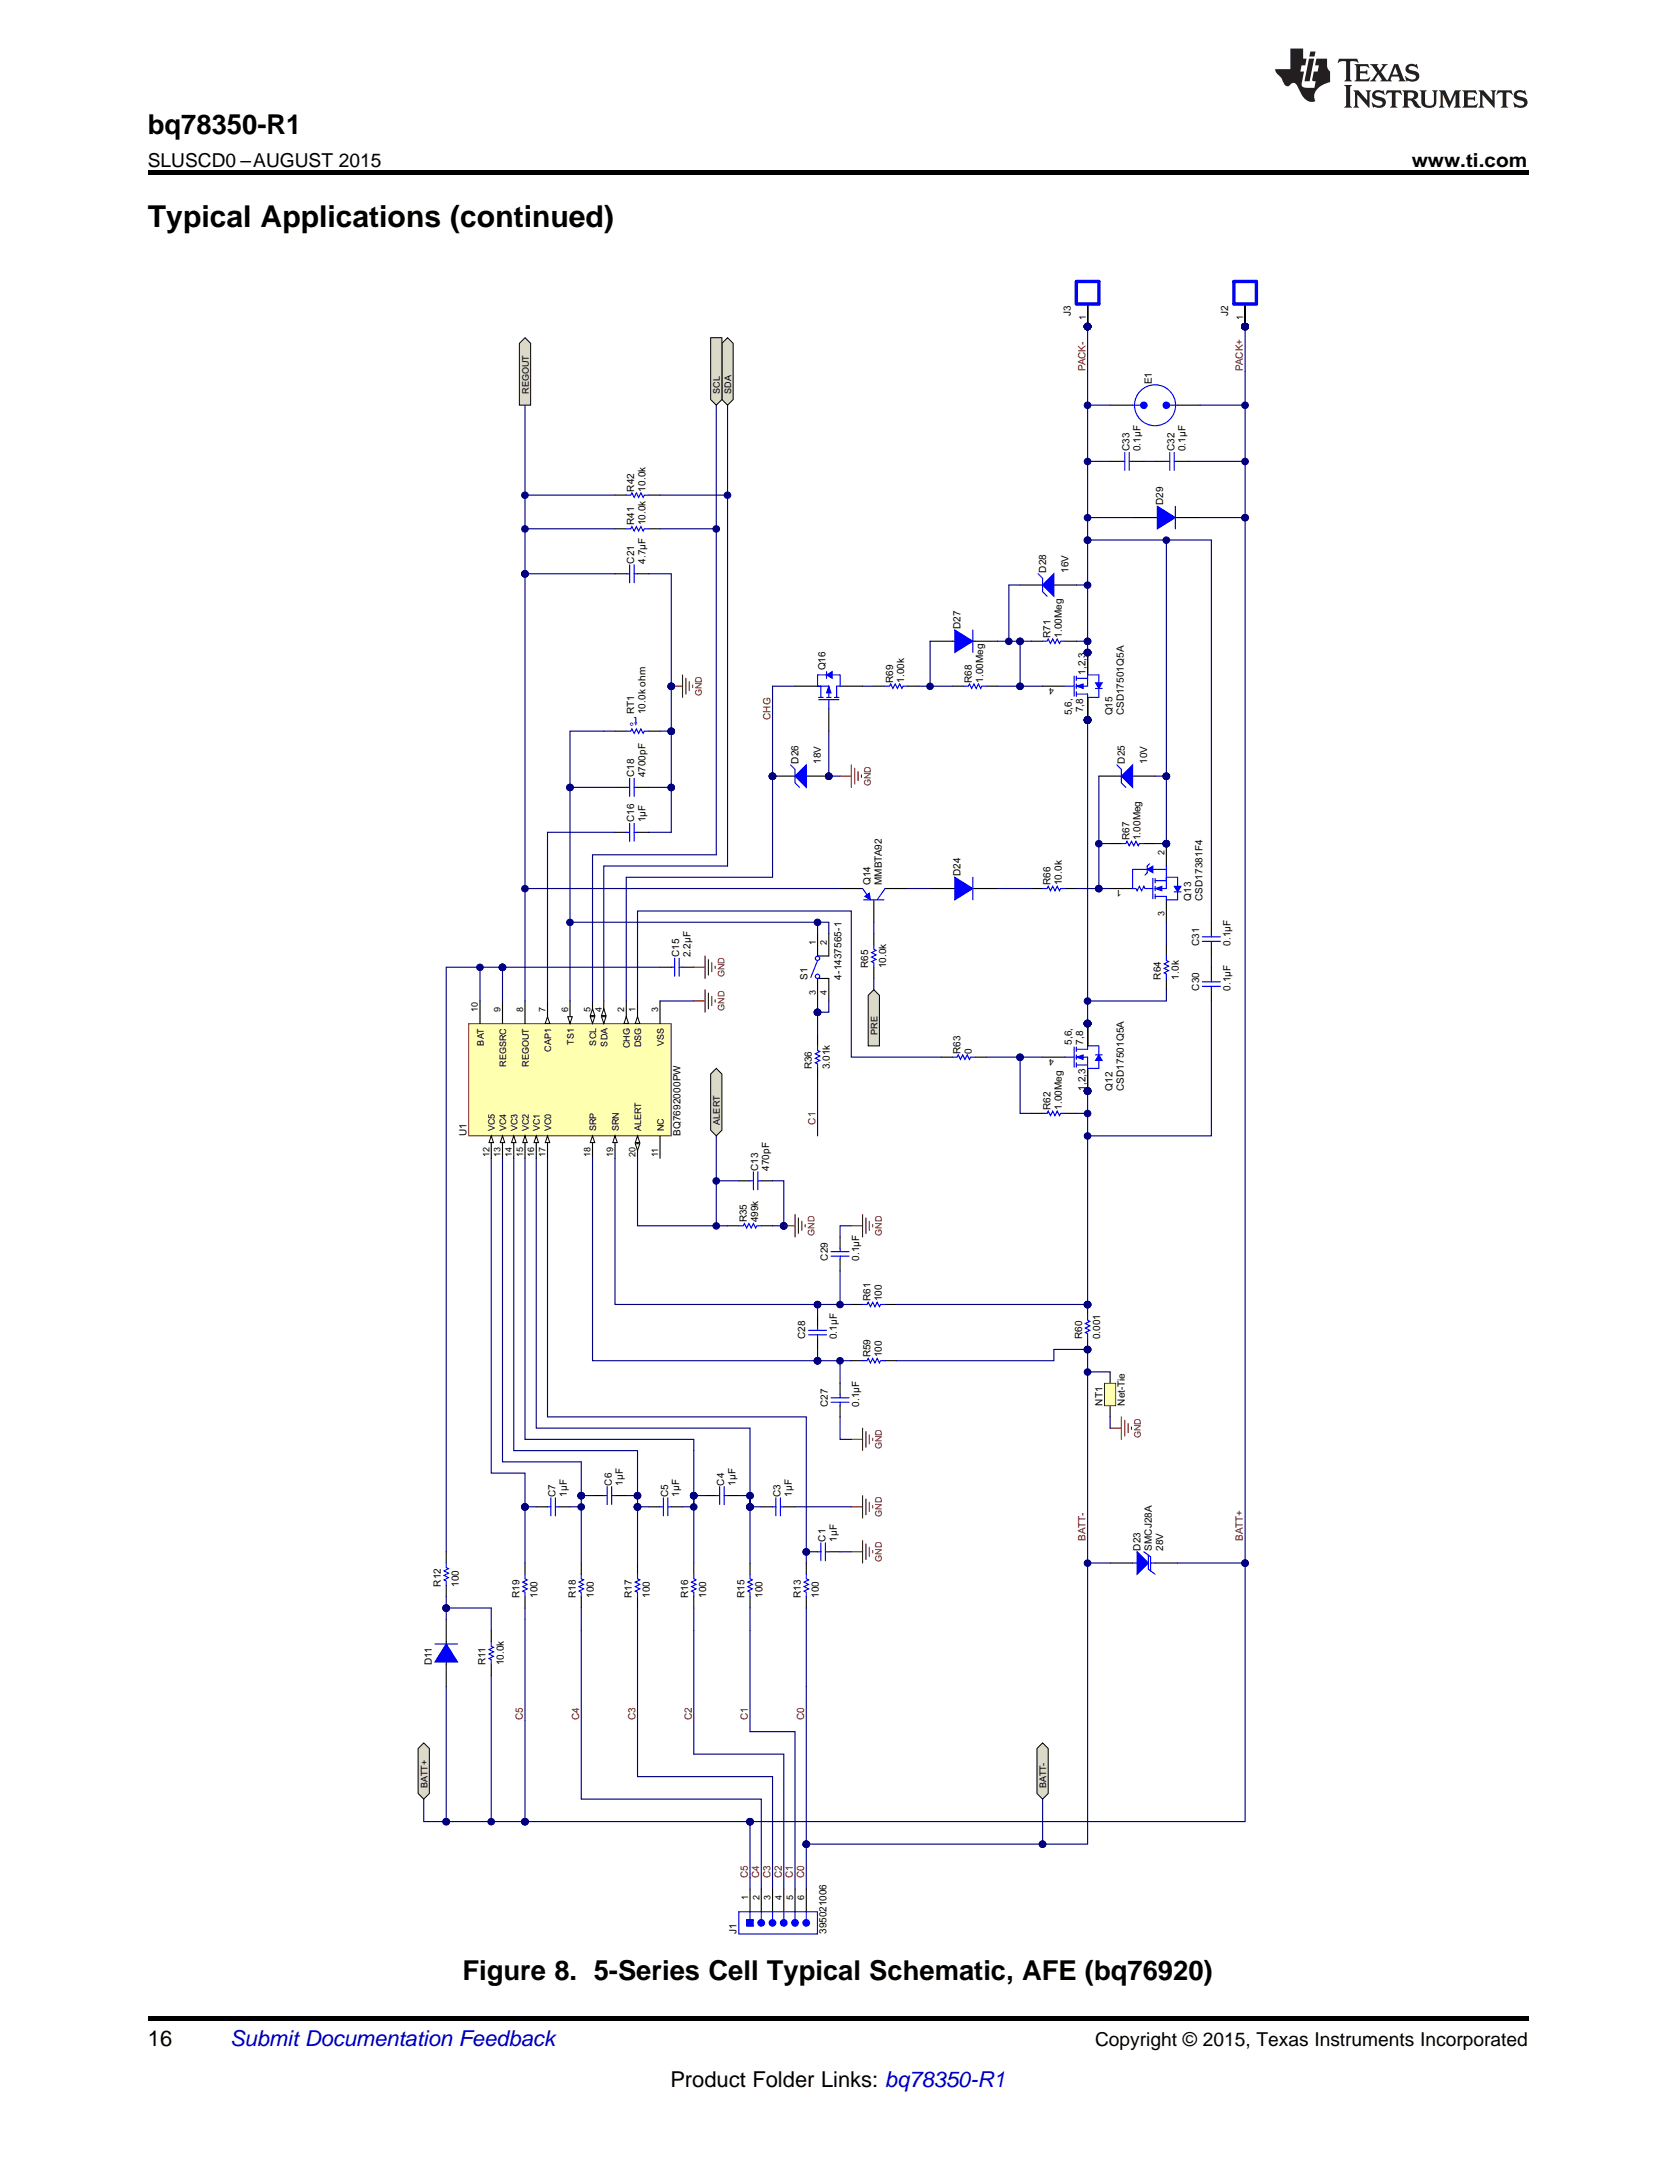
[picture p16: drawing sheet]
<svg xmlns="http://www.w3.org/2000/svg" width="216mm" height="279mm" viewBox="0 0 216 279" stroke-linecap="round" stroke-linejoin="round" font-family="sans-serif">
<defs><g id="words">
<text font-size="3.9" x="19" y="29.3">Typical Applications (continued)</text>
<g font-size="3.5">
<text x="19" y="17.3">bq78350-R1</text>
<text x="59.6" y="255">Figure 8. 5-Series Cell Typical Schematic, AFE (bq76920)</text>
</g>
<g font-size="2.8">
<text x="19" y="263.6">16</text>
<text x="86.4" y="268.9">Product Folder Links: bq78350-R1</text>
</g>
<text font-size="2.8" fill="#0000c8" x="29.6" y="263.6">Submit Documentation Feedback</text>
<g font-size="2.5">
<text x="19" y="21.4">SLUSCD0 –AUGUST 2015</text>
<text x="181.9" y="21.4">www.ti.com</text>
<text x="141.1" y="263.6">Copyright © 2015, Texas Instruments Incorporated</text>
</g>
<text font-size="1.6" fill="#00f" x="82.1" y="92.3" transform="rotate(-180 82.1 92.3)">t°</text>
<g font-size="1.3">
<text x="137.9" y="40.8" transform="rotate(-90 137.9 40.8)">J3</text>
<text x="158.2" y="40.8" transform="rotate(-90 158.2 40.8)">J2</text>
<text x="148.4" y="49.5" transform="rotate(-90 148.4 49.5)">E1</text>
<text x="145.5" y="58.1" transform="rotate(-90 145.5 58.1)">C33</text>
<text x="146.9" y="58.1" transform="rotate(-90 146.9 58.1)">0.1µF</text>
<text x="151.3" y="58.1" transform="rotate(-90 151.3 58.1)">C32</text>
<text x="152.7" y="58.1" transform="rotate(-90 152.7 58.1)">0.1µF</text>
<text x="81.7" y="63.3" transform="rotate(-90 81.7 63.3)">R42</text>
<text x="83.1" y="63.3" transform="rotate(-90 83.1 63.3)">10.0k</text>
<text x="149.8" y="65.1" transform="rotate(-90 149.8 65.1)">D29</text>
<text x="81.7" y="67.7" transform="rotate(-90 81.7 67.7)">R41</text>
<text x="83.1" y="67.7" transform="rotate(-90 83.1 67.7)">10.0k</text>
<text x="81.7" y="72.6" transform="rotate(-90 81.7 72.6)">C21</text>
<text x="83.1" y="72.6" transform="rotate(-90 83.1 72.6)">4.7µF</text>
<text x="134.8" y="73.8" transform="rotate(-90 134.8 73.8)">D28</text>
<text x="137.7" y="73.8" transform="rotate(-90 137.7 73.8)">16V</text>
<text x="123.7" y="81" transform="rotate(-90 123.7 81)">D27</text>
<text x="135.3" y="82.2" transform="rotate(-90 135.3 82.2)">R71</text>
<text x="136.8" y="82.2" transform="rotate(-90 136.8 82.2)">1.00Meg</text>
<text x="106.3" y="86.4" transform="rotate(-90 106.3 86.4)">Q16</text>
<text x="115.1" y="88" transform="rotate(-90 115.1 88)">R69</text>
<text x="116.5" y="88" transform="rotate(-90 116.5 88)">1.00k</text>
<text x="125.2" y="88" transform="rotate(-90 125.2 88)">R68</text>
<text x="126.6" y="88" transform="rotate(-90 126.6 88)">1.00Meg</text>
<text x="139.8" y="86.9" transform="rotate(-90 139.8 86.9)">1,2,3</text>
<text x="81.7" y="92" transform="rotate(-90 81.7 92)">RT1</text>
<text x="83.1" y="92" transform="rotate(-90 83.1 92)">10.0k ohm</text>
<text x="138.1" y="92.2" transform="rotate(-90 138.1 92.2)">5,6,</text>
<text x="139.5" y="91.8" transform="rotate(-90 139.5 91.8)">7,8</text>
<text x="143.3" y="92.2" transform="rotate(-90 143.3 92.2)">Q15</text>
<text x="144.8" y="92.2" transform="rotate(-90 144.8 92.2)">CSD17501Q5A</text>
<text x="81.7" y="100.1" transform="rotate(-90 81.7 100.1)">C18</text>
<text x="83.1" y="100.1" transform="rotate(-90 83.1 100.1)">4700pF</text>
<text x="102.9" y="98.4" transform="rotate(-90 102.9 98.4)">D26</text>
<text x="105.8" y="98.4" transform="rotate(-90 105.8 98.4)">18V</text>
<text x="144.9" y="98.4" transform="rotate(-90 144.9 98.4)">D25</text>
<text x="147.8" y="98.4" transform="rotate(-90 147.8 98.4)">10V</text>
<text x="81.7" y="105.9" transform="rotate(-90 81.7 105.9)">C16</text>
<text x="83.1" y="105.9" transform="rotate(-90 83.1 105.9)">1µF</text>
<text x="123.7" y="112.9" transform="rotate(-90 123.7 112.9)">D24</text>
<text x="145.5" y="108.2" transform="rotate(-90 145.5 108.2)">R67</text>
<text x="146.9" y="108.2" transform="rotate(-90 146.9 108.2)">1.00Meg</text>
<text x="112.1" y="114" transform="rotate(-90 112.1 114)">Q14</text>
<text x="113.6" y="114" transform="rotate(-90 113.6 114)">MMBTA92</text>
<text x="135.3" y="114" transform="rotate(-90 135.3 114)">R66</text>
<text x="136.8" y="114" transform="rotate(-90 136.8 114)">10.0k</text>
<text x="153.5" y="116" transform="rotate(-90 153.5 116)">Q13</text>
<text x="154.9" y="116" transform="rotate(-90 154.9 116)">CSD17381F4</text>
<text x="87.5" y="123.3" transform="rotate(-90 87.5 123.3)">C15</text>
<text x="89" y="123.3" transform="rotate(-90 89 123.3)">2.2µF</text>
<text x="111.8" y="124.7" transform="rotate(-90 111.8 124.7)">R65</text>
<text x="114.2" y="124.7" transform="rotate(-90 114.2 124.7)">10.0k</text>
<text x="154.5" y="121.8" transform="rotate(-90 154.5 121.8)">C31</text>
<text x="158.5" y="121.8" transform="rotate(-90 158.5 121.8)">0.1µF</text>
<text x="104" y="126.2" transform="rotate(-90 104 126.2)">S1</text>
<text x="108.4" y="126.2" transform="rotate(-90 108.4 126.2)">4-1437565-1</text>
<text x="149.5" y="126.2" transform="rotate(-90 149.5 126.2)">R64</text>
<text x="151.9" y="126.2" transform="rotate(-90 151.9 126.2)">1.0k</text>
<text x="154.5" y="127.6" transform="rotate(-90 154.5 127.6)">C30</text>
<text x="158.5" y="127.6" transform="rotate(-90 158.5 127.6)">0.1µF</text>
<text x="104.6" y="137.8" transform="rotate(-90 104.6 137.8)">R36</text>
<text x="106.9" y="137.8" transform="rotate(-90 106.9 137.8)">3.01k</text>
<text x="123.7" y="135.7" transform="rotate(-90 123.7 135.7)">R63</text>
<text x="125.2" y="135.7" transform="rotate(-90 125.2 135.7)">0</text>
<text x="138.1" y="134.6" transform="rotate(-90 138.1 134.6)">5,6,</text>
<text x="139.5" y="134.6" transform="rotate(-90 139.5 134.6)">7,8</text>
<text x="135.3" y="143" transform="rotate(-90 135.3 143)">R62</text>
<text x="136.8" y="143" transform="rotate(-90 136.8 143)">1.00Meg</text>
<text x="139.8" y="140.5" transform="rotate(-90 139.8 140.5)">1,2,3</text>
<text x="143.3" y="140.5" transform="rotate(-90 143.3 140.5)">Q12</text>
<text x="144.8" y="140.5" transform="rotate(-90 144.8 140.5)">CSD17501Q5A</text>
<text x="60.1" y="146.3" transform="rotate(-90 60.1 146.3)">U1</text>
<text x="87.6" y="146.3" transform="rotate(-90 87.6 146.3)">BQ7692000PW</text>
<text x="97.6" y="150.8" transform="rotate(-90 97.6 150.8)">C13</text>
<text x="99.1" y="150.8" transform="rotate(-90 99.1 150.8)">470pF</text>
<text x="96.2" y="157.5" transform="rotate(-90 96.2 157.5)">R35</text>
<text x="97.6" y="157.5" transform="rotate(-90 97.6 157.5)">499k</text>
<text x="106.6" y="162.4" transform="rotate(-90 106.6 162.4)">C29</text>
<text x="110.7" y="162.4" transform="rotate(-90 110.7 162.4)">0.1µF</text>
<text x="112.1" y="167.6" transform="rotate(-90 112.1 167.6)">R61</text>
<text x="113.6" y="167.6" transform="rotate(-90 113.6 167.6)">100</text>
<text x="103.7" y="172.5" transform="rotate(-90 103.7 172.5)">C28</text>
<text x="107.8" y="172.5" transform="rotate(-90 107.8 172.5)">0.1µF</text>
<text x="139.4" y="172.5" transform="rotate(-90 139.4 172.5)">R60</text>
<text x="141.7" y="172.5" transform="rotate(-90 141.7 172.5)">0.001</text>
<text x="112.1" y="174.9" transform="rotate(-90 112.1 174.9)">R59</text>
<text x="113.6" y="174.9" transform="rotate(-90 113.6 174.9)">100</text>
<text x="106.6" y="181.2" transform="rotate(-90 106.6 181.2)">C27</text>
<text x="110.7" y="181.2" transform="rotate(-90 110.7 181.2)">0.1µF</text>
<text x="142" y="181.1" transform="rotate(-90 142 181.1)">NT1</text>
<text x="144.9" y="181.1" transform="rotate(-90 144.9 181.1)">Net-Tie</text>
<text x="78.8" y="191.4" transform="rotate(-90 78.8 191.4)">C6</text>
<text x="80.2" y="191.4" transform="rotate(-90 80.2 191.4)">1µF</text>
<text x="93.3" y="191.4" transform="rotate(-90 93.3 191.4)">C4</text>
<text x="94.7" y="191.4" transform="rotate(-90 94.7 191.4)">1µF</text>
<text x="71.6" y="192.8" transform="rotate(-90 71.6 192.8)">C7</text>
<text x="73" y="192.8" transform="rotate(-90 73 192.8)">1µF</text>
<text x="86.1" y="192.8" transform="rotate(-90 86.1 192.8)">C5</text>
<text x="87.5" y="192.8" transform="rotate(-90 87.5 192.8)">1µF</text>
<text x="100.6" y="192.8" transform="rotate(-90 100.6 192.8)">C3</text>
<text x="102" y="192.8" transform="rotate(-90 102 192.8)">1µF</text>
<text x="106.3" y="198.6" transform="rotate(-90 106.3 198.6)">C1</text>
<text x="107.8" y="198.6" transform="rotate(-90 107.8 198.6)">1µF</text>
<text x="146.9" y="199.8" transform="rotate(-90 146.9 199.8)">D23</text>
<text x="148.4" y="199.8" transform="rotate(-90 148.4 199.8)">SMCJ28A</text>
<text x="149.8" y="199.8" transform="rotate(-90 149.8 199.8)">28V</text>
<text x="56.8" y="204.4" transform="rotate(-90 56.8 204.4)">R12</text>
<text x="59.1" y="204.4" transform="rotate(-90 59.1 204.4)">100</text>
<text x="66.9" y="205.8" transform="rotate(-90 66.9 205.8)">R19</text>
<text x="69.2" y="205.8" transform="rotate(-90 69.2 205.8)">100</text>
<text x="74.2" y="205.8" transform="rotate(-90 74.2 205.8)">R18</text>
<text x="76.5" y="205.8" transform="rotate(-90 76.5 205.8)">100</text>
<text x="81.4" y="205.8" transform="rotate(-90 81.4 205.8)">R17</text>
<text x="83.7" y="205.8" transform="rotate(-90 83.7 205.8)">100</text>
<text x="88.7" y="205.8" transform="rotate(-90 88.7 205.8)">R16</text>
<text x="91" y="205.8" transform="rotate(-90 91 205.8)">100</text>
<text x="95.9" y="205.8" transform="rotate(-90 95.9 205.8)">R15</text>
<text x="98.2" y="205.8" transform="rotate(-90 98.2 205.8)">100</text>
<text x="103.2" y="205.8" transform="rotate(-90 103.2 205.8)">R13</text>
<text x="105.5" y="205.8" transform="rotate(-90 105.5 205.8)">100</text>
<text x="55.6" y="214.5" transform="rotate(-90 55.6 214.5)">D11</text>
<text x="62.6" y="214.5" transform="rotate(-90 62.6 214.5)">R11</text>
<text x="64.9" y="214.5" transform="rotate(-90 64.9 214.5)">10.0k</text>
<text x="94.9" y="249.1" transform="rotate(-90 94.9 249.1)">J1</text>
<text x="106.5" y="249.1" transform="rotate(-90 106.5 249.1)">395021006</text>
</g>
<g font-size="1.3" fill="#800000">
<text x="139.8" y="47.8" transform="rotate(-90 139.8 47.8)">PACK-</text>
<text x="160.1" y="47.8" transform="rotate(-90 160.1 47.8)">PACK+</text>
<text x="99.2" y="92.7" transform="rotate(-90 99.2 92.7)">CHG</text>
<text x="105" y="144.9" transform="rotate(-90 105 144.9)">C1</text>
<text x="139.8" y="198.4" transform="rotate(-90 139.8 198.4)">BATT-</text>
<text x="160.1" y="198.4" transform="rotate(-90 160.1 198.4)">BATT+</text>
<text x="67.4" y="221.6" transform="rotate(-90 67.4 221.6)">C5</text>
<text x="74.6" y="221.6" transform="rotate(-90 74.6 221.6)">C4</text>
<text x="81.9" y="221.6" transform="rotate(-90 81.9 221.6)">C3</text>
<text x="89.1" y="221.6" transform="rotate(-90 89.1 221.6)">C2</text>
<text x="96.3" y="221.6" transform="rotate(-90 96.3 221.6)">C1</text>
<text x="103.6" y="221.6" transform="rotate(-90 103.6 221.6)">C0</text>
<text x="96.3" y="241.9" transform="rotate(-90 96.3 241.9)">C5</text>
<text x="97.8" y="241.9" transform="rotate(-90 97.8 241.9)">C4</text>
<text x="99.2" y="241.9" transform="rotate(-90 99.2 241.9)">C3</text>
<text x="100.7" y="241.9" transform="rotate(-90 100.7 241.9)">C2</text>
<text x="102.1" y="241.9" transform="rotate(-90 102.1 241.9)">C1</text>
<text x="103.6" y="241.9" transform="rotate(-90 103.6 241.9)">C0</text>
</g>
<g font-size="1.2">
<text x="139.9" y="41.3" transform="rotate(-90 139.9 41.3)">1</text>
<text x="160.1" y="41.3" transform="rotate(-90 160.1 41.3)">1</text>
<text x="68.1" y="50.7" transform="rotate(-90 68.1 50.7)">REGOUT</text>
<text x="92.7" y="50.7" transform="rotate(-90 92.7 50.7)">SCL</text>
<text x="94.2" y="50.7" transform="rotate(-90 94.2 50.7)">SDA</text>
<text x="135.7" y="88.6" transform="rotate(-180 135.7 88.6)">4</text>
<text x="150" y="110.1" transform="rotate(-90 150 110.1)">2</text>
<text x="144.5" y="114.7" transform="rotate(-180 144.5 114.7)">1</text>
<text x="150" y="118" transform="rotate(-90 150 118)">3</text>
<text x="105.1" y="121.7" transform="rotate(-90 105.1 121.7)">1</text>
<text x="106.5" y="121.7" transform="rotate(-90 106.5 121.7)">2</text>
<text x="61.6" y="130.4" transform="rotate(-90 61.6 130.4)">10</text>
<text x="64.5" y="130.4" transform="rotate(-90 64.5 130.4)">9</text>
<text x="67.4" y="130.4" transform="rotate(-90 67.4 130.4)">8</text>
<text x="70.3" y="130.4" transform="rotate(-90 70.3 130.4)">7</text>
<text x="73.2" y="130.4" transform="rotate(-90 73.2 130.4)">6</text>
<text x="76.1" y="130.4" transform="rotate(-90 76.1 130.4)">5</text>
<text x="77.5" y="130.4" transform="rotate(-90 77.5 130.4)">4</text>
<text x="80.4" y="130.4" transform="rotate(-90 80.4 130.4)">2</text>
<text x="81.9" y="130.4" transform="rotate(-90 81.9 130.4)">1</text>
<text x="84.8" y="130.4" transform="rotate(-90 84.8 130.4)">3</text>
<text x="105.1" y="128.1" transform="rotate(-90 105.1 128.1)">3</text>
<text x="106.5" y="128.1" transform="rotate(-90 106.5 128.1)">4</text>
<text x="62.3" y="134.7" transform="rotate(-90 62.3 134.7)">BAT</text>
<text x="65.2" y="137.4" transform="rotate(-90 65.2 137.4)">REGSRC</text>
<text x="68.1" y="137.4" transform="rotate(-90 68.1 137.4)">REGOUT</text>
<text x="71" y="135.5" transform="rotate(-90 71 135.5)">CAP1</text>
<text x="73.9" y="134.6" transform="rotate(-90 73.9 134.6)">TS1</text>
<text x="76.8" y="134.7" transform="rotate(-90 76.8 134.7)">SCL</text>
<text x="78.2" y="134.8" transform="rotate(-90 78.2 134.8)">SDA</text>
<text x="81.2" y="135" transform="rotate(-90 81.2 135)">CHG</text>
<text x="82.6" y="134.9" transform="rotate(-90 82.6 134.9)">DSG</text>
<text x="85.5" y="134.8" transform="rotate(-90 85.5 134.8)">VSS</text>
<text x="113" y="133.3" transform="rotate(-90 113 133.3)">PRE</text>
<text x="135.7" y="136.4" transform="rotate(-180 135.7 136.4)">4</text>
<text x="63" y="149.1" transform="rotate(-90 63 149.1)">12</text>
<text x="63.7" y="145.7" transform="rotate(-90 63.7 145.7)">VC5</text>
<text x="64.5" y="149.1" transform="rotate(-90 64.5 149.1)">13</text>
<text x="65.2" y="145.7" transform="rotate(-90 65.2 145.7)">VC4</text>
<text x="65.9" y="149.1" transform="rotate(-90 65.9 149.1)">14</text>
<text x="66.7" y="145.7" transform="rotate(-90 66.7 145.7)">VC3</text>
<text x="67.4" y="149.1" transform="rotate(-90 67.4 149.1)">15</text>
<text x="68.1" y="145.7" transform="rotate(-90 68.1 145.7)">VC2</text>
<text x="68.8" y="149.1" transform="rotate(-90 68.8 149.1)">16</text>
<text x="69.6" y="145.7" transform="rotate(-90 69.6 145.7)">VC1</text>
<text x="70.3" y="149.1" transform="rotate(-90 70.3 149.1)">17</text>
<text x="71" y="145.7" transform="rotate(-90 71 145.7)">VC0</text>
<text x="76.1" y="149.1" transform="rotate(-90 76.1 149.1)">18</text>
<text x="76.8" y="145.7" transform="rotate(-90 76.8 145.7)">SRP</text>
<text x="79" y="149.1" transform="rotate(-90 79 149.1)">19</text>
<text x="79.7" y="145.7" transform="rotate(-90 79.7 145.7)">SRN</text>
<text x="81.9" y="149.1" transform="rotate(-90 81.9 149.1)">20</text>
<text x="82.6" y="145.7" transform="rotate(-90 82.6 145.7)">ALERT</text>
<text x="84.8" y="149.1" transform="rotate(-90 84.8 149.1)">11</text>
<text x="85.5" y="145.7" transform="rotate(-90 85.5 145.7)">NC</text>
<text x="92.7" y="144.9" transform="rotate(-90 92.7 144.9)">ALERT</text>
<text x="55.1" y="230.3" transform="rotate(-90 55.1 230.3)">BATT+</text>
<text x="134.8" y="230.3" transform="rotate(-90 134.8 230.3)">BATT-</text>
<text x="96.4" y="244.8" transform="rotate(-90 96.4 244.8)">1</text>
<text x="97.8" y="244.8" transform="rotate(-90 97.8 244.8)">2</text>
<text x="99.3" y="244.8" transform="rotate(-90 99.3 244.8)">3</text>
<text x="100.7" y="244.8" transform="rotate(-90 100.7 244.8)">4</text>
<text x="102.2" y="244.8" transform="rotate(-90 102.2 244.8)">5</text>
<text x="103.6" y="244.8" transform="rotate(-90 103.6 244.8)">6</text>
</g>
<g font-size="1.2" fill="#800000">
<text x="90.4" y="89.7" transform="rotate(-90 90.4 89.7)">GND</text>
<text x="112.2" y="101.3" transform="rotate(-90 112.2 101.3)">GND</text>
<text x="93.3" y="125.9" transform="rotate(-90 93.3 125.9)">GND</text>
<text x="93.3" y="130.2" transform="rotate(-90 93.3 130.2)">GND</text>
<text x="104.9" y="159.2" transform="rotate(-90 104.9 159.2)">GND</text>
<text x="113.6" y="159.2" transform="rotate(-90 113.6 159.2)">GND</text>
<text x="147" y="185.3" transform="rotate(-90 147 185.3)">GND</text>
<text x="113.6" y="186.7" transform="rotate(-90 113.6 186.7)">GND</text>
<text x="113.6" y="195.4" transform="rotate(-90 113.6 195.4)">GND</text>
<text x="113.6" y="201.2" transform="rotate(-90 113.6 201.2)">GND</text>
</g>
</g></defs>
<path d="M19 259.7h177.8v.5h-177.8z" fill="#000"/>
<g fill="#fff">
<path d="M53.8 75h108.3v132.1h-108.3z"/>
<path d="M53.8 36h108.3v213.2h-108.3z"/>
</g>
<path d="M60.4 131.9h26.1v14.4h-26.1z" fill="#ffffb0"/>
<path d="M60.4 131.9h26.1v14.4h-26.1z" fill="none" stroke="#800000" stroke-width=".13"/>
<path d="M82.1 128.9v2.9" fill="none" stroke="#000" stroke-width=".14"/>
<path d="M82.1 131l.3 .8h-.6z" fill="#fff"/>
<path d="M82.1 131l.3 .8h-.6z" fill="none" stroke="#000" stroke-width=".13"/>
<path d="M80.7 128.9v2.9" fill="none" stroke="#000" stroke-width=".14"/>
<path d="M80.7 131l.3 .8h-.6z" fill="#fff"/>
<path d="M80.7 131l.3 .8h-.6z" fill="none" stroke="#000" stroke-width=".13"/>
<path d="M77.8 128.9v2.9M85 128.9v2.9" fill="none" stroke="#000" stroke-width=".14"/>
<path d="M77.5 131h.6l-.3 .8z" fill="#fff"/>
<path d="M77.5 131h.6l-.3 .8z" fill="none" stroke="#000" stroke-width=".13"/>
<path d="M77.8 130l.3 .8h-.6z" fill="#fff"/>
<path d="M77.8 130l.3 .8h-.6z" fill="none" stroke="#000" stroke-width=".13"/>
<path d="M76.3 128.9v2.9" fill="none" stroke="#000" stroke-width=".14"/>
<path d="M76 131h.6l-.3 .8z" fill="#fff"/>
<path d="M76 131h.6l-.3 .8z" fill="none" stroke="#000" stroke-width=".13"/>
<path d="M76.3 130l.3 .8h-.6z" fill="#fff"/>
<path d="M76.3 130l.3 .8h-.6z" fill="none" stroke="#000" stroke-width=".13"/>
<path d="M73.4 128.9v2.9" fill="none" stroke="#000" stroke-width=".14"/>
<path d="M73.1 131h.6l-.3 .8z" fill="#fff"/>
<path d="M73.1 131h.6l-.3 .8z" fill="none" stroke="#000" stroke-width=".13"/>
<path d="M70.5 128.9v2.9" fill="none" stroke="#000" stroke-width=".14"/>
<path d="M70.5 131l.3 .8h-.6z" fill="#fff"/>
<path d="M70.5 131l.3 .8h-.6z" fill="none" stroke="#000" stroke-width=".13"/>
<path d="M61.8 128.9v2.9M64.7 128.9v2.9M67.6 128.9v2.9M63.3 146.3v2.9M85 146.3v2.9" fill="none" stroke="#000" stroke-width=".14"/>
<path d="M63.3 146.3l.3 .9h-.6z" fill="#fff"/>
<path d="M63.3 146.3l.3 .9h-.6z" fill="none" stroke="#000" stroke-width=".13"/>
<path d="M64.7 146.3v2.9" fill="none" stroke="#000" stroke-width=".14"/>
<path d="M64.7 146.3l.3 .9h-.6z" fill="#fff"/>
<path d="M64.7 146.3l.3 .9h-.6z" fill="none" stroke="#000" stroke-width=".13"/>
<path d="M66.2 146.3v2.9" fill="none" stroke="#000" stroke-width=".14"/>
<path d="M66.2 146.3l.3 .9h-.6z" fill="#fff"/>
<path d="M66.2 146.3l.3 .9h-.6z" fill="none" stroke="#000" stroke-width=".13"/>
<path d="M67.6 146.3v2.9" fill="none" stroke="#000" stroke-width=".14"/>
<path d="M67.6 146.3l.3 .9h-.6z" fill="#fff"/>
<path d="M67.6 146.3l.3 .9h-.6z" fill="none" stroke="#000" stroke-width=".13"/>
<path d="M69.1 146.3v2.9" fill="none" stroke="#000" stroke-width=".14"/>
<path d="M69.1 146.3l.3 .9h-.6z" fill="#fff"/>
<path d="M69.1 146.3l.3 .9h-.6z" fill="none" stroke="#000" stroke-width=".13"/>
<path d="M70.5 146.3v2.9" fill="none" stroke="#000" stroke-width=".14"/>
<path d="M70.5 146.3l.3 .9h-.6z" fill="#fff"/>
<path d="M70.5 146.3l.3 .9h-.6z" fill="none" stroke="#000" stroke-width=".13"/>
<path d="M76.3 146.3v2.9" fill="none" stroke="#000" stroke-width=".14"/>
<path d="M76.3 146.3l.3 .9h-.6z" fill="#fff"/>
<path d="M76.3 146.3l.3 .9h-.6z" fill="none" stroke="#000" stroke-width=".13"/>
<path d="M79.2 146.3v2.9" fill="none" stroke="#000" stroke-width=".14"/>
<path d="M79.2 146.3l.3 .9h-.6z" fill="#fff"/>
<path d="M79.2 146.3l.3 .9h-.6z" fill="none" stroke="#000" stroke-width=".13"/>
<path d="M82.1 146.3v2.9" fill="none" stroke="#000" stroke-width=".14"/>
<path d="M82.1 146.3l.3 .9h-.6z" fill="#fff"/>
<path d="M82.1 146.3l.3 .9h-.6z" fill="none" stroke="#000" stroke-width=".13"/>
<path d="M81.8 147.3h.6l-.3 .9z" fill="#fff"/>
<path d="M81.8 147.3h.6l-.3 .9z" fill="none" stroke="#000" stroke-width=".13"/>
<path d="M79.2 73.9h1.5M79.2 63.8h1.5M79.2 68.1h1.5M82.1 73.9h1.5M83.6 63.8h1.4M83.6 68.1h1.4" fill="none" stroke="#000" stroke-width=".14"/>
<path d="M80.7 63.8h.6l.1-.3 .3 .6 .3-.6 .3 .6 .3-.6 .3 .6 .1-.3h.6M80.7 68.1h.6l.1-.3 .3 .6 .3-.6 .3 .6 .3-.6 .3 .6 .1-.3h.6M80.7 73.9h.4M81.1 72.8v2.3M81.7 73.9h.4M81.7 72.8v2.3" fill="none" stroke="#00f" stroke-width=".14"/>
<path d="M102.4 156.5v2.8M102.9 156.9v2M103.3 157.3v1.2" fill="none" stroke="#800000" stroke-width=".14"/>
<circle cx="101" cy="157.9" r=".42" fill="#000080"/>
<circle cx="101" cy="157.9" r=".42" fill="none" stroke="#000080" stroke-width=".13"/>
<path d="M89.4 128.9h1.4M90.8 127.5v2.9M91.3 127.9v2.1M91.7 128.4v1.1M92.1 128.8v.3" fill="none" stroke="#800000" stroke-width=".14"/>
<path d="M67.6 73.9v55M85 128.9h4.4" fill="none" stroke="#000080" stroke-width=".14"/>
<circle cx="67.6" cy="73.9" r=".42" fill="#000080"/>
<circle cx="67.6" cy="73.9" r=".42" fill="none" stroke="#000080" stroke-width=".13"/>
<path d="M69.1 149.2v34.8h27.5v10.1M70.5 149.2v33.3h33.4v18.8M82.1 149.2v8.7h11.6" fill="none" stroke="#000080" stroke-width=".14"/>
<path d="M79.2 94.2h1.5M83.6 94.2h1.4M79.2 107.2h1.5M79.2 101.4h1.5M82.1 107.2h1.5M82.1 101.4h1.5" fill="none" stroke="#000" stroke-width=".14"/>
<path d="M80.7 94.2h.6l.1-.3 .3 .6 .3-.6 .3 .6 .3-.6 .3 .6 .1-.3h.6M80.7 107.2h.4M80.7 101.4h.4M81.1 100.3v2.3M81.1 106.1v2.3M81.7 107.2h.4M81.7 100.3v2.3M81.7 106.1v2.3M81.7 101.4h.4" fill="none" stroke="#00f" stroke-width=".14"/>
<path d="M86.5 88.4h1.4M87.9 86.9v2.9M88.4 87.4v2M88.8 87.8v1.2M89.2 88.2v.3" fill="none" stroke="#800000" stroke-width=".14"/>
<circle cx="86.5" cy="88.4" r=".42" fill="#000080"/>
<circle cx="86.5" cy="88.4" r=".42" fill="none" stroke="#000080" stroke-width=".13"/>
<path d="M79.2 101.4h-5.8v27.5" fill="none" stroke="#000080" stroke-width=".14"/>
<circle cx="73.4" cy="101.4" r=".42" fill="#000080"/>
<circle cx="73.4" cy="101.4" r=".42" fill="none" stroke="#000080" stroke-width=".13"/>
<path d="M77.8 94.2h-4.4v7.2" fill="none" stroke="#000080" stroke-width=".14"/>
<circle cx="73.4" cy="101.4" r=".42" fill="#000080"/>
<circle cx="73.4" cy="101.4" r=".42" fill="none" stroke="#000080" stroke-width=".13"/>
<path d="M86.5 94.2v7.2h-2.9" fill="none" stroke="#000080" stroke-width=".14"/>
<circle cx="86.5" cy="101.4" r=".42" fill="#000080"/>
<circle cx="86.5" cy="101.4" r=".42" fill="none" stroke="#000080" stroke-width=".13"/>
<circle cx="86.5" cy="94.2" r=".42" fill="#000080"/>
<circle cx="86.5" cy="94.2" r=".42" fill="none" stroke="#000080" stroke-width=".13"/>
<path d="M86.5 88.4v5.8" fill="none" stroke="#000080" stroke-width=".14"/>
<circle cx="86.5" cy="88.4" r=".42" fill="#000080"/>
<circle cx="86.5" cy="88.4" r=".42" fill="none" stroke="#000080" stroke-width=".13"/>
<circle cx="86.5" cy="94.2" r=".42" fill="#000080"/>
<circle cx="86.5" cy="94.2" r=".42" fill="none" stroke="#000080" stroke-width=".13"/>
<path d="M67.6 52.2v21.7" fill="none" stroke="#000080" stroke-width=".14"/>
<circle cx="67.6" cy="73.9" r=".42" fill="#000080"/>
<circle cx="67.6" cy="73.9" r=".42" fill="none" stroke="#000080" stroke-width=".13"/>
<path d="M92.3 52.2v57.9M93.7 52.2v59.4M92.3 146.3v11.6" fill="none" stroke="#000080" stroke-width=".14"/>
<circle cx="92.3" cy="157.9" r=".42" fill="#000080"/>
<circle cx="92.3" cy="157.9" r=".42" fill="none" stroke="#000080" stroke-width=".13"/>
<path d="M105.3 128.9v-2.9h1.5v2.9M105.3 120.2v2.9h1.5v-2.9M105.3 133.3v1.4M105.3 137.6v1.5" fill="none" stroke="#000" stroke-width=".14"/>
<g fill="none" stroke="#00f" stroke-width=".14">
<path d="M105.3 134.7v.6l.3 .2-.6 .2 .6 .3-.6 .3 .6 .3-.6 .3 .3 .1v.6M105.3 123.7l-.9 2.2"/>
<circle cx="105.3" cy="125.8" r=".28"/>
<circle cx="105.3" cy="123.5" r=".28"/>
</g>
<circle cx="101" cy="157.9" r=".42" fill="#000080"/>
<circle cx="101" cy="157.9" r=".42" fill="none" stroke="#000080" stroke-width=".13"/>
<path d="M99.5 100v13h-18.8M63.3 149.2v40.6h4.3v4.3M64.7 149.2v39.1h10.2M66.2 149.2v37.7h15.9M67.6 149.2v36.2h21.8v1.5" fill="none" stroke="#000080" stroke-width=".14"/>
<circle cx="99.5" cy="100" r=".42" fill="#000080"/>
<circle cx="99.5" cy="100" r=".42" fill="none" stroke="#000080" stroke-width=".13"/>
<path d="M85 94.2h1.5M79.2 107.2h-8.7v21.7" fill="none" stroke="#000080" stroke-width=".14"/>
<circle cx="86.5" cy="94.2" r=".42" fill="#000080"/>
<circle cx="86.5" cy="94.2" r=".42" fill="none" stroke="#000080" stroke-width=".13"/>
<path d="M85 63.8h8.7" fill="none" stroke="#000080" stroke-width=".14"/>
<circle cx="93.7" cy="63.8" r=".42" fill="#000080"/>
<circle cx="93.7" cy="63.8" r=".42" fill="none" stroke="#000080" stroke-width=".13"/>
<path d="M85 68.1h7.3" fill="none" stroke="#000080" stroke-width=".14"/>
<circle cx="92.3" cy="68.1" r=".42" fill="#000080"/>
<circle cx="92.3" cy="68.1" r=".42" fill="none" stroke="#000080" stroke-width=".13"/>
<path d="M67.6 68.1h11.6" fill="none" stroke="#000080" stroke-width=".14"/>
<circle cx="67.6" cy="68.1" r=".42" fill="#000080"/>
<circle cx="67.6" cy="68.1" r=".42" fill="none" stroke="#000080" stroke-width=".13"/>
<path d="M67.6 73.9h11.6" fill="none" stroke="#000080" stroke-width=".14"/>
<circle cx="67.6" cy="73.9" r=".42" fill="#000080"/>
<circle cx="67.6" cy="73.9" r=".42" fill="none" stroke="#000080" stroke-width=".13"/>
<path d="M64.7 124.6v4.3" fill="none" stroke="#000080" stroke-width=".14"/>
<circle cx="64.7" cy="124.6" r=".42" fill="#000080"/>
<circle cx="64.7" cy="124.6" r=".42" fill="none" stroke="#000080" stroke-width=".13"/>
<path d="M73.4 118.8h33.4v1.4M92.3 110.1h-16v18.8M93.7 111.6h-15.9v17.3M105.3 139.1v7.2" fill="none" stroke="#000080" stroke-width=".14"/>
<circle cx="73.4" cy="118.8" r=".42" fill="#000080"/>
<circle cx="73.4" cy="118.8" r=".42" fill="none" stroke="#000080" stroke-width=".13"/>
<path d="M106.8 128.9v1.5h-1.5" fill="none" stroke="#000080" stroke-width=".14"/>
<circle cx="105.3" cy="130.4" r=".42" fill="#000080"/>
<circle cx="105.3" cy="130.4" r=".42" fill="none" stroke="#000080" stroke-width=".13"/>
<path d="M77.8 94.2h1.4M105.3 130.4v2.9" fill="none" stroke="#000080" stroke-width=".14"/>
<circle cx="105.3" cy="130.4" r=".42" fill="#000080"/>
<circle cx="105.3" cy="130.4" r=".42" fill="none" stroke="#000080" stroke-width=".13"/>
<path d="M105.3 128.9v1.5" fill="none" stroke="#000080" stroke-width=".14"/>
<circle cx="105.3" cy="130.4" r=".42" fill="#000080"/>
<circle cx="105.3" cy="130.4" r=".42" fill="none" stroke="#000080" stroke-width=".13"/>
<path d="M95.2 152.1h1.4M98.1 152.1h1.4" fill="none" stroke="#000" stroke-width=".14"/>
<path d="M96.6 152.1h.5M97.1 150.9v2.4M97.6 152.1h.5M97.6 150.9v2.4" fill="none" stroke="#00f" stroke-width=".14"/>
<path d="M92.3 152.1h2.9" fill="none" stroke="#000080" stroke-width=".14"/>
<circle cx="92.3" cy="152.1" r=".42" fill="#000080"/>
<circle cx="92.3" cy="152.1" r=".42" fill="none" stroke="#000080" stroke-width=".13"/>
<path d="M99.5 152.1h1.5v5.8" fill="none" stroke="#000080" stroke-width=".14"/>
<circle cx="101" cy="157.9" r=".42" fill="#000080"/>
<circle cx="101" cy="157.9" r=".42" fill="none" stroke="#000080" stroke-width=".13"/>
<path d="M67.6 63.8h11.6" fill="none" stroke="#000080" stroke-width=".14"/>
<circle cx="67.6" cy="63.8" r=".42" fill="#000080"/>
<circle cx="67.6" cy="63.8" r=".42" fill="none" stroke="#000080" stroke-width=".13"/>
<path d="M80.7 113v15.9M64.7 124.6h20.3" fill="none" stroke="#000080" stroke-width=".14"/>
<path d="M85 124.6h1.5M87.9 124.6h1.5" fill="none" stroke="#000" stroke-width=".14"/>
<path d="M86.5 124.6h.4M86.9 123.4v2.4M87.5 124.6h.4M87.5 123.4v2.4" fill="none" stroke="#00f" stroke-width=".14"/>
<path d="M89.4 124.6h1.4M90.8 123.1v2.9M91.3 123.6v2M91.7 124v1.2M92.1 124.4v.3" fill="none" stroke="#800000" stroke-width=".14"/>
<circle cx="64.7" cy="124.6" r=".42" fill="#000080"/>
<circle cx="64.7" cy="124.6" r=".42" fill="none" stroke="#000080" stroke-width=".13"/>
<path d="M86.5 101.4v5.8h-2.9" fill="none" stroke="#000080" stroke-width=".14"/>
<circle cx="86.5" cy="101.4" r=".42" fill="#000080"/>
<circle cx="86.5" cy="101.4" r=".42" fill="none" stroke="#000080" stroke-width=".13"/>
<path d="M91.5 138.4l.8-.8 .7 .8v7.2l-.7 .7-.8-.7z" fill-rule="evenodd" fill="#dbd9c7"/>
<path d="M91.5 138.4l.8-.8 .7 .8v7.2l-.7 .7-.8-.7z" fill="none" stroke="#000" stroke-width=".13"/>
<path d="M83.6 73.9h2.9v14.5" fill="none" stroke="#000080" stroke-width=".14"/>
<circle cx="86.5" cy="88.4" r=".42" fill="#000080"/>
<circle cx="86.5" cy="88.4" r=".42" fill="none" stroke="#000080" stroke-width=".13"/>
<path d="M93 44.2l.7-.7 .7 .7v7.3l-.7 .7-.7-.7z" fill-rule="evenodd" fill="#dbd9c7"/>
<path d="M93 44.2l.7-.7 .7 .7v7.3l-.7 .7-.7-.7z" fill="none" stroke="#000" stroke-width=".13"/>
<path d="M91.5 43.5h1.5v8l-.7 .7-.8-.7z" fill-rule="evenodd" fill="#dbd9c7"/>
<path d="M91.5 43.5h1.5v8l-.7 .7-.8-.7z" fill="none" stroke="#000" stroke-width=".13"/>
<path d="M66.9 44.2l.7-.7 .8 .7v8h-1.5z" fill-rule="evenodd" fill="#dbd9c7"/>
<path d="M66.9 44.2l.7-.7 .8 .7v8h-1.5z" fill="none" stroke="#000" stroke-width=".13"/>
<path d="M64.7 124.6h-7.2v75.3" fill="none" stroke="#000080" stroke-width=".14"/>
<circle cx="64.7" cy="124.6" r=".42" fill="#000080"/>
<circle cx="64.7" cy="124.6" r=".42" fill="none" stroke="#000080" stroke-width=".13"/>
<path d="M61.8 124.6v4.3" fill="none" stroke="#000080" stroke-width=".14"/>
<circle cx="61.8" cy="124.6" r=".42" fill="#000080"/>
<circle cx="61.8" cy="124.6" r=".42" fill="none" stroke="#000080" stroke-width=".13"/>
<path d="M140.1 131.8v2.9" fill="none" stroke="#000" stroke-width=".14"/>
<circle cx="140.1" cy="131.9" r=".42" fill="#000080"/>
<circle cx="140.1" cy="131.9" r=".42" fill="none" stroke="#000080" stroke-width=".13"/>
<path d="M134.3 136.2h2.9M140.1 137.6v2.9" fill="none" stroke="#000" stroke-width=".14"/>
<circle cx="140.1" cy="140.5" r=".42" fill="#000080"/>
<circle cx="140.1" cy="140.5" r=".42" fill="none" stroke="#000080" stroke-width=".13"/>
<path d="M137.2 136.2h1.2M138.4 134.9v2.6M138.7 135.2h1.4M138.7 136.2h1.4v1.4M138.7 137.2h1.4M138.7 134.9v.6M138.7 135.9v.6M138.7 136.9v.6" fill="none" stroke="#00f" stroke-width=".14"/>
<path d="M138.7 136.2l.8-.3v.6z" fill="#00f"/>
<path d="M138.7 136.2l.8-.3v.6z" fill="none" stroke="#00f" stroke-width=".13"/>
<path d="M140.1 134.7v.5" fill="none" stroke="#00f" stroke-width=".14"/>
<path d="M140.1 137.6v2.9" fill="none" stroke="#000" stroke-width=".14"/>
<circle cx="140.1" cy="140.5" r=".42" fill="#000080"/>
<circle cx="140.1" cy="140.5" r=".42" fill="none" stroke="#000080" stroke-width=".13"/>
<path d="M140.1 137.6v2.9" fill="none" stroke="#000" stroke-width=".14"/>
<circle cx="140.1" cy="140.5" r=".42" fill="#000080"/>
<circle cx="140.1" cy="140.5" r=".42" fill="none" stroke="#000080" stroke-width=".13"/>
<path d="M140.1 131.8v2.9" fill="none" stroke="#000" stroke-width=".14"/>
<circle cx="140.1" cy="131.9" r=".42" fill="#000080"/>
<circle cx="140.1" cy="131.9" r=".42" fill="none" stroke="#000080" stroke-width=".13"/>
<path d="M140.1 131.8v2.9" fill="none" stroke="#000" stroke-width=".14"/>
<circle cx="140.1" cy="131.9" r=".42" fill="#000080"/>
<circle cx="140.1" cy="131.9" r=".42" fill="none" stroke="#000080" stroke-width=".13"/>
<path d="M141.6 135.9l.4 .7h-.9z" fill="#00f"/>
<path d="M141.6 135.9l.4 .7h-.9z" fill="none" stroke="#00f" stroke-width=".13"/>
<path d="M141.1 135.9h.9M141.6 134.7v1.2M141.6 136.6v1" fill="none" stroke="#00f" stroke-width=".14"/>
<path d="M140.1 131.8v2.9" fill="none" stroke="#000" stroke-width=".14"/>
<circle cx="140.1" cy="131.9" r=".42" fill="#000080"/>
<circle cx="140.1" cy="131.9" r=".42" fill="none" stroke="#000080" stroke-width=".13"/>
<path d="M140.1 134.7h1.5M140.1 137.6h1.5" fill="none" stroke="#00f" stroke-width=".14"/>
<path d="M140.1 131.8v2.9" fill="none" stroke="#000" stroke-width=".14"/>
<circle cx="140.1" cy="131.9" r=".42" fill="#000080"/>
<circle cx="140.1" cy="131.9" r=".42" fill="none" stroke="#000080" stroke-width=".13"/>
<circle cx="140.1" cy="131.9" r=".42" fill="#000080"/>
<circle cx="140.1" cy="131.9" r=".42" fill="none" stroke="#000080" stroke-width=".13"/>
<circle cx="140.1" cy="140.5" r=".42" fill="#000080"/>
<circle cx="140.1" cy="140.5" r=".42" fill="none" stroke="#000080" stroke-width=".13"/>
<circle cx="140.1" cy="140.5" r=".42" fill="#000080"/>
<circle cx="140.1" cy="140.5" r=".42" fill="none" stroke="#000080" stroke-width=".13"/>
<circle cx="140.1" cy="140.5" r=".42" fill="#000080"/>
<circle cx="140.1" cy="140.5" r=".42" fill="none" stroke="#000080" stroke-width=".13"/>
<circle cx="140.1" cy="131.9" r=".42" fill="#000080"/>
<circle cx="140.1" cy="131.9" r=".42" fill="none" stroke="#000080" stroke-width=".13"/>
<circle cx="140.1" cy="131.9" r=".42" fill="#000080"/>
<circle cx="140.1" cy="131.9" r=".42" fill="none" stroke="#000080" stroke-width=".13"/>
<circle cx="140.1" cy="131.9" r=".42" fill="#000080"/>
<circle cx="140.1" cy="131.9" r=".42" fill="none" stroke="#000080" stroke-width=".13"/>
<circle cx="140.1" cy="131.9" r=".42" fill="#000080"/>
<circle cx="140.1" cy="131.9" r=".42" fill="none" stroke="#000080" stroke-width=".13"/>
<path d="M145.9 66.7h8.7" fill="none" stroke="#000" stroke-width=".14"/>
<path d="M149.1 65.2l2.3 1.5-2.3 1.4z" fill="#00f"/>
<path d="M149.1 65.2l2.3 1.5-2.3 1.4zM151.4 65.2v2.9M134.3 82.6h.6l.1-.3 .3 .6 .3-.6 .3 .6 .3-.6 .3 .6 .1-.3h.6M134.3 143.4h.6l.1-.3 .3 .6 .3-.6 .3 .6 .3-.6 .3 .6 .1-.3h.6" fill="none" stroke="#00f" stroke-width=".14"/>
<path d="M132.9 82.6h1.4M137.2 82.6h1.5M132.9 143.4h1.4M137.2 143.4h1.5" fill="none" stroke="#000" stroke-width=".14"/>
<path d="M140.1 140.5v27.5" fill="none" stroke="#000080" stroke-width=".14"/>
<circle cx="140.1" cy="140.5" r=".42" fill="#000080"/>
<circle cx="140.1" cy="140.5" r=".42" fill="none" stroke="#000080" stroke-width=".13"/>
<path d="M138.7 143.4h1.4" fill="none" stroke="#000080" stroke-width=".14"/>
<circle cx="140.1" cy="143.4" r=".42" fill="#000080"/>
<circle cx="140.1" cy="143.4" r=".42" fill="none" stroke="#000080" stroke-width=".13"/>
<path d="M134.3 136.2h-2.9v7.2h1.5" fill="none" stroke="#000080" stroke-width=".14"/>
<circle cx="131.4" cy="136.2" r=".42" fill="#000080"/>
<circle cx="131.4" cy="136.2" r=".42" fill="none" stroke="#000080" stroke-width=".13"/>
<path d="M140.1 92.7v39.1" fill="none" stroke="#000080" stroke-width=".14"/>
<circle cx="140.1" cy="131.9" r=".42" fill="#000080"/>
<circle cx="140.1" cy="131.9" r=".42" fill="none" stroke="#000080" stroke-width=".13"/>
<circle cx="140.1" cy="92.8" r=".42" fill="#000080"/>
<circle cx="140.1" cy="92.8" r=".42" fill="none" stroke="#000080" stroke-width=".13"/>
<path d="M138.7 82.6h1.4v1.4" fill="none" stroke="#000080" stroke-width=".14"/>
<circle cx="140.1" cy="84.1" r=".42" fill="#000080"/>
<circle cx="140.1" cy="84.1" r=".42" fill="none" stroke="#000080" stroke-width=".13"/>
<circle cx="140.1" cy="82.6" r=".42" fill="#000080"/>
<circle cx="140.1" cy="82.6" r=".42" fill="none" stroke="#000080" stroke-width=".13"/>
<path d="M132.9 82.6h-1.5v5.8h2.9" fill="none" stroke="#000080" stroke-width=".14"/>
<circle cx="131.4" cy="88.4" r=".42" fill="#000080"/>
<circle cx="131.4" cy="88.4" r=".42" fill="none" stroke="#000080" stroke-width=".13"/>
<circle cx="131.4" cy="82.6" r=".42" fill="#000080"/>
<circle cx="131.4" cy="82.6" r=".42" fill="none" stroke="#000080" stroke-width=".13"/>
<path d="M108.2 100h1.5M109.7 98.5v2.9M110.1 99v2M110.5 99.4v1.2M111 99.8v.3M111.1 156.5v2.8M111.5 156.9v2M112 157.3v1.2" fill="none" stroke="#800000" stroke-width=".14"/>
<path d="M106.8 94.2v5.8h1.4" fill="none" stroke="#000080" stroke-width=".14"/>
<circle cx="106.8" cy="100" r=".42" fill="#000080"/>
<circle cx="106.8" cy="100" r=".42" fill="none" stroke="#000080" stroke-width=".13"/>
<path d="M156 69.6h-15.9v13M79.2 149.2v18.8h26.1" fill="none" stroke="#000080" stroke-width=".14"/>
<circle cx="140.1" cy="82.6" r=".42" fill="#000080"/>
<circle cx="140.1" cy="82.6" r=".42" fill="none" stroke="#000080" stroke-width=".13"/>
<circle cx="140.1" cy="69.6" r=".42" fill="#000080"/>
<circle cx="140.1" cy="69.6" r=".42" fill="none" stroke="#000080" stroke-width=".13"/>
<path d="M143 59.4h1.5M145.9 59.4h1.5M148.8 59.4h1.4M151.7 59.4h1.4M156 118.8v1.4M156 121.7v1.4M156 124.6v1.4M156 127.5v1.4" fill="none" stroke="#000" stroke-width=".14"/>
<g fill="none" stroke="#00f" stroke-width=".14">
<path d="M144.5 59.4h.4M144.9 58.3v2.3M145.5 59.4h.4M145.5 58.3v2.3M150.2 59.4h.5M150.7 58.3v2.3M151.3 59.4h.4M151.3 58.3v2.3M154.9 126.5h2.3M154.9 127.1h2.3M154.9 120.7h2.3M154.9 121.3h2.3"/>
<path d="M156 120.2v.5M156 121.3v.4M156 126v.5M156 127.1v.4"/>
</g>
<path d="M140.1 47.8v21.8" fill="none" stroke="#000080" stroke-width=".14"/>
<circle cx="140.1" cy="69.6" r=".42" fill="#000080"/>
<circle cx="140.1" cy="69.6" r=".42" fill="none" stroke="#000080" stroke-width=".13"/>
<path d="M140.1 66.7h5.8" fill="none" stroke="#000080" stroke-width=".14"/>
<circle cx="140.1" cy="66.7" r=".42" fill="#000080"/>
<circle cx="140.1" cy="66.7" r=".42" fill="none" stroke="#000080" stroke-width=".13"/>
<path d="M140.1 59.4h1.5" fill="none" stroke="#000080" stroke-width=".14"/>
<circle cx="140.1" cy="59.4" r=".42" fill="#000080"/>
<circle cx="140.1" cy="59.4" r=".42" fill="none" stroke="#000080" stroke-width=".13"/>
<path d="M147.4 59.4h1.4M160.4 47.8v18.9h-5.8" fill="none" stroke="#000080" stroke-width=".14"/>
<circle cx="160.4" cy="66.7" r=".42" fill="#000080"/>
<circle cx="160.4" cy="66.7" r=".42" fill="none" stroke="#000080" stroke-width=".13"/>
<path d="M156 128.9v17.4h-15.9M156 123.1v1.5" fill="none" stroke="#000080" stroke-width=".14"/>
<circle cx="140.1" cy="146.3" r=".42" fill="#000080"/>
<circle cx="140.1" cy="146.3" r=".42" fill="none" stroke="#000080" stroke-width=".13"/>
<path d="M160.4 66.7v134.6h-8.7" fill="none" stroke="#000080" stroke-width=".14"/>
<circle cx="160.4" cy="66.7" r=".42" fill="#000080"/>
<circle cx="160.4" cy="66.7" r=".42" fill="none" stroke="#000080" stroke-width=".13"/>
<path d="M112.6 88.4h1.4M116.9 88.4h1.5M122.7 88.4h1.5M127.1 88.4h1.4M121.3 136.2h1.4M125.6 136.2h1.5" fill="none" stroke="#000" stroke-width=".14"/>
<path d="M114 88.4h.6l.1-.3 .3 .6 .3-.6 .3 .6 .3-.6 .3 .6 .1-.3h.6M124.2 88.4h.5l.2-.3 .3 .6 .3-.6 .3 .6 .2-.6 .3 .6 .2-.3h.6M122.7 136.2h.6l.1-.3 .3 .6 .3-.6 .3 .6 .3-.6 .3 .6 .1-.3h.6" fill="none" stroke="#00f" stroke-width=".14"/>
<path d="M82.1 128.9v-11.5h27.6v18.8h11.6M127.1 136.2h4.3" fill="none" stroke="#000080" stroke-width=".14"/>
<circle cx="131.4" cy="136.2" r=".42" fill="#000080"/>
<circle cx="131.4" cy="136.2" r=".42" fill="none" stroke="#000080" stroke-width=".13"/>
<path d="M99.5 88.4v11.6" fill="none" stroke="#000080" stroke-width=".14"/>
<circle cx="99.5" cy="100" r=".42" fill="#000080"/>
<circle cx="99.5" cy="100" r=".42" fill="none" stroke="#000080" stroke-width=".13"/>
<path d="M131.4 75.4h2.9M135.8 75.4h2.9" fill="none" stroke="#000" stroke-width=".14"/>
<path d="M134.3 75.4l1.5-1.5v2.9z" fill="#00f"/>
<path d="M133.7 73.9l.6 .6v1.7l.6 .6M134.3 75.4l1.5-1.5v2.9z" fill="none" stroke="#00f" stroke-width=".14"/>
<path d="M119.8 82.6h8.7" fill="none" stroke="#000" stroke-width=".14"/>
<path d="M123 81.2l2.3 1.4-2.3 1.4z" fill="#00f"/>
<path d="M123 81.2l2.3 1.4-2.3 1.4zM125.3 81.2v2.8" fill="none" stroke="#00f" stroke-width=".14"/>
<path d="M111.1 88.4h1.5M118.4 88.4h4.3M128.5 88.4h2.9" fill="none" stroke="#000080" stroke-width=".14"/>
<circle cx="131.4" cy="88.4" r=".42" fill="#000080"/>
<circle cx="131.4" cy="88.4" r=".42" fill="none" stroke="#000080" stroke-width=".13"/>
<path d="M119.8 82.6v5.8" fill="none" stroke="#000080" stroke-width=".14"/>
<circle cx="119.8" cy="88.4" r=".42" fill="#000080"/>
<circle cx="119.8" cy="88.4" r=".42" fill="none" stroke="#000080" stroke-width=".13"/>
<path d="M128.5 82.6h2.9" fill="none" stroke="#000080" stroke-width=".14"/>
<circle cx="131.4" cy="82.6" r=".42" fill="#000080"/>
<circle cx="131.4" cy="82.6" r=".42" fill="none" stroke="#000080" stroke-width=".13"/>
<path d="M131.4 75.4h-1.4v7.2" fill="none" stroke="#000080" stroke-width=".14"/>
<circle cx="129.9" cy="82.6" r=".42" fill="#000080"/>
<circle cx="129.9" cy="82.6" r=".42" fill="none" stroke="#000080" stroke-width=".13"/>
<path d="M138.7 75.4h1.4" fill="none" stroke="#000080" stroke-width=".14"/>
<circle cx="140.1" cy="75.4" r=".42" fill="#000080"/>
<circle cx="140.1" cy="75.4" r=".42" fill="none" stroke="#000080" stroke-width=".13"/>
<path d="M143 52.2h2.9M151.7 52.2h2.9" fill="none" stroke="#000" stroke-width=".14"/>
<path d="M145.9 52.2h1.5M150.2 52.2h1.5" fill="none" stroke="#00f" stroke-width=".14"/>
<circle cx="150.2" cy="52.2" r=".42" fill="#00f"/>
<circle cx="150.2" cy="52.2" r=".42" fill="none" stroke="#00f" stroke-width=".13"/>
<circle cx="147.3" cy="52.2" r=".42" fill="#00f"/>
<circle cx="147.3" cy="52.2" r=".42" fill="none" stroke="#00f" stroke-width=".13"/>
<circle cx="148.8" cy="52.2" r="2.64" fill="none" stroke="#00f" stroke-width=".14"/>
<path d="M154.6 52.2h5.8" fill="none" stroke="#000080" stroke-width=".14"/>
<circle cx="160.4" cy="52.2" r=".42" fill="#000080"/>
<circle cx="160.4" cy="52.2" r=".42" fill="none" stroke="#000080" stroke-width=".13"/>
<path d="M140.1 52.2h2.9" fill="none" stroke="#000080" stroke-width=".14"/>
<circle cx="140.1" cy="52.2" r=".42" fill="#000080"/>
<circle cx="140.1" cy="52.2" r=".42" fill="none" stroke="#000080" stroke-width=".13"/>
<path d="M141.6 59.4h1.4M156 69.6v49.2M140.1 128.9h10.1" fill="none" stroke="#000080" stroke-width=".14"/>
<circle cx="140.1" cy="129" r=".42" fill="#000080"/>
<circle cx="140.1" cy="129" r=".42" fill="none" stroke="#000080" stroke-width=".13"/>
<path d="M76.3 149.2v26.1h29" fill="none" stroke="#000080" stroke-width=".14"/>
<path d="M140.1 89.8v2.9" fill="none" stroke="#000" stroke-width=".14"/>
<circle cx="140.1" cy="92.8" r=".42" fill="#000080"/>
<circle cx="140.1" cy="92.8" r=".42" fill="none" stroke="#000080" stroke-width=".13"/>
<path d="M134.3 88.4h2.9M140.1 84v2.9" fill="none" stroke="#000" stroke-width=".14"/>
<circle cx="140.1" cy="84.1" r=".42" fill="#000080"/>
<circle cx="140.1" cy="84.1" r=".42" fill="none" stroke="#000080" stroke-width=".13"/>
<path d="M137.2 88.4h1.2M138.4 87.1v2.6M138.7 89.4h1.4M138.7 87.4h1.4M138.7 87.1v.6M138.7 88.1v.6M138.7 89.1v.6M140.1 86.9v1.5h-1.4" fill="none" stroke="#00f" stroke-width=".14"/>
<path d="M138.7 88.4l.8-.3v.6z" fill="#00f"/>
<path d="M138.7 88.4l.8-.3v.6z" fill="none" stroke="#00f" stroke-width=".13"/>
<path d="M140.1 89.4v.4" fill="none" stroke="#00f" stroke-width=".14"/>
<path d="M140.1 84v2.9" fill="none" stroke="#000" stroke-width=".14"/>
<circle cx="140.1" cy="84.1" r=".42" fill="#000080"/>
<circle cx="140.1" cy="84.1" r=".42" fill="none" stroke="#000080" stroke-width=".13"/>
<path d="M140.1 84v2.9" fill="none" stroke="#000" stroke-width=".14"/>
<circle cx="140.1" cy="84.1" r=".42" fill="#000080"/>
<circle cx="140.1" cy="84.1" r=".42" fill="none" stroke="#000080" stroke-width=".13"/>
<path d="M140.1 89.8v2.9" fill="none" stroke="#000" stroke-width=".14"/>
<circle cx="140.1" cy="92.8" r=".42" fill="#000080"/>
<circle cx="140.1" cy="92.8" r=".42" fill="none" stroke="#000080" stroke-width=".13"/>
<path d="M140.1 89.8v2.9" fill="none" stroke="#000" stroke-width=".14"/>
<circle cx="140.1" cy="92.8" r=".42" fill="#000080"/>
<circle cx="140.1" cy="92.8" r=".42" fill="none" stroke="#000080" stroke-width=".13"/>
<path d="M141.1 88h.9l-.4 .7z" fill="#00f"/>
<path d="M141.1 88h.9l-.4 .7z" fill="none" stroke="#00f" stroke-width=".13"/>
<path d="M141.1 88.7h.9M141.6 86.9v1.1M141.6 88.7v1.1" fill="none" stroke="#00f" stroke-width=".14"/>
<path d="M140.1 89.8v2.9" fill="none" stroke="#000" stroke-width=".14"/>
<circle cx="140.1" cy="92.8" r=".42" fill="#000080"/>
<circle cx="140.1" cy="92.8" r=".42" fill="none" stroke="#000080" stroke-width=".13"/>
<path d="M140.1 89.8h1.5M140.1 86.9h1.5" fill="none" stroke="#00f" stroke-width=".14"/>
<path d="M140.1 89.8v2.9" fill="none" stroke="#000" stroke-width=".14"/>
<circle cx="140.1" cy="92.8" r=".42" fill="#000080"/>
<circle cx="140.1" cy="92.8" r=".42" fill="none" stroke="#000080" stroke-width=".13"/>
<circle cx="140.1" cy="92.8" r=".42" fill="#000080"/>
<circle cx="140.1" cy="92.8" r=".42" fill="none" stroke="#000080" stroke-width=".13"/>
<circle cx="140.1" cy="84.1" r=".42" fill="#000080"/>
<circle cx="140.1" cy="84.1" r=".42" fill="none" stroke="#000080" stroke-width=".13"/>
<circle cx="140.1" cy="84.1" r=".42" fill="#000080"/>
<circle cx="140.1" cy="84.1" r=".42" fill="none" stroke="#000080" stroke-width=".13"/>
<circle cx="140.1" cy="84.1" r=".42" fill="#000080"/>
<circle cx="140.1" cy="84.1" r=".42" fill="none" stroke="#000080" stroke-width=".13"/>
<circle cx="140.1" cy="92.8" r=".42" fill="#000080"/>
<circle cx="140.1" cy="92.8" r=".42" fill="none" stroke="#000080" stroke-width=".13"/>
<circle cx="140.1" cy="92.8" r=".42" fill="#000080"/>
<circle cx="140.1" cy="92.8" r=".42" fill="none" stroke="#000080" stroke-width=".13"/>
<circle cx="140.1" cy="92.8" r=".42" fill="#000080"/>
<circle cx="140.1" cy="92.8" r=".42" fill="none" stroke="#000080" stroke-width=".13"/>
<circle cx="140.1" cy="92.8" r=".42" fill="#000080"/>
<circle cx="140.1" cy="92.8" r=".42" fill="none" stroke="#000080" stroke-width=".13"/>
<path d="M138.7 36.3v2.9M141.6 36.3v2.9" fill="none" stroke="#00f" stroke-width=".43"/>
<path d="M140.1 39.2v1.4" fill="none" stroke="#00f" stroke-width=".14"/>
<path d="M140.1 39.2v2.9" fill="none" stroke="#000" stroke-width=".14"/>
<circle cx="140.1" cy="42.1" r=".42" fill="#000080"/>
<circle cx="140.1" cy="42.1" r=".42" fill="none" stroke="#000080" stroke-width=".13"/>
<path d="M140.1 39.2v2.9" fill="none" stroke="#000" stroke-width=".14"/>
<circle cx="140.1" cy="42.1" r=".42" fill="#000080"/>
<circle cx="140.1" cy="42.1" r=".42" fill="none" stroke="#000080" stroke-width=".13"/>
<path d="M140.1 39.2v2.9" fill="none" stroke="#000" stroke-width=".14"/>
<circle cx="140.1" cy="42.1" r=".42" fill="#000080"/>
<circle cx="140.1" cy="42.1" r=".42" fill="none" stroke="#000080" stroke-width=".13"/>
<path d="M140.1 39.2v2.9" fill="none" stroke="#000" stroke-width=".14"/>
<circle cx="140.1" cy="42.1" r=".42" fill="#000080"/>
<circle cx="140.1" cy="42.1" r=".42" fill="none" stroke="#000080" stroke-width=".13"/>
<path d="M140.1 39.2v2.9" fill="none" stroke="#000" stroke-width=".14"/>
<circle cx="140.1" cy="42.1" r=".42" fill="#000080"/>
<circle cx="140.1" cy="42.1" r=".42" fill="none" stroke="#000080" stroke-width=".13"/>
<path d="M140.1 39.2v2.9" fill="none" stroke="#000" stroke-width=".14"/>
<circle cx="140.1" cy="42.1" r=".42" fill="#000080"/>
<circle cx="140.1" cy="42.1" r=".42" fill="none" stroke="#000080" stroke-width=".13"/>
<path d="M138.7 39.2h2.9M138.7 36.3h2.9" fill="none" stroke="#00f" stroke-width=".43"/>
<circle cx="140.1" cy="42.1" r=".42" fill="#000080"/>
<circle cx="140.1" cy="42.1" r=".42" fill="none" stroke="#000080" stroke-width=".13"/>
<circle cx="140.1" cy="42.1" r=".42" fill="#000080"/>
<circle cx="140.1" cy="42.1" r=".42" fill="none" stroke="#000080" stroke-width=".13"/>
<circle cx="140.1" cy="42.1" r=".42" fill="#000080"/>
<circle cx="140.1" cy="42.1" r=".42" fill="none" stroke="#000080" stroke-width=".13"/>
<circle cx="140.1" cy="42.1" r=".42" fill="#000080"/>
<circle cx="140.1" cy="42.1" r=".42" fill="none" stroke="#000080" stroke-width=".13"/>
<circle cx="140.1" cy="42.1" r=".42" fill="#000080"/>
<circle cx="140.1" cy="42.1" r=".42" fill="none" stroke="#000080" stroke-width=".13"/>
<circle cx="140.1" cy="42.1" r=".42" fill="#000080"/>
<circle cx="140.1" cy="42.1" r=".42" fill="none" stroke="#000080" stroke-width=".13"/>
<path d="M158.9 36.3v2.9M161.8 36.3v2.9" fill="none" stroke="#00f" stroke-width=".43"/>
<path d="M160.4 39.2v1.4" fill="none" stroke="#00f" stroke-width=".14"/>
<path d="M160.4 39.2v2.9" fill="none" stroke="#000" stroke-width=".14"/>
<circle cx="160.4" cy="42.1" r=".42" fill="#000080"/>
<circle cx="160.4" cy="42.1" r=".42" fill="none" stroke="#000080" stroke-width=".13"/>
<path d="M160.4 39.2v2.9" fill="none" stroke="#000" stroke-width=".14"/>
<circle cx="160.4" cy="42.1" r=".42" fill="#000080"/>
<circle cx="160.4" cy="42.1" r=".42" fill="none" stroke="#000080" stroke-width=".13"/>
<path d="M160.4 39.2v2.9" fill="none" stroke="#000" stroke-width=".14"/>
<circle cx="160.4" cy="42.1" r=".42" fill="#000080"/>
<circle cx="160.4" cy="42.1" r=".42" fill="none" stroke="#000080" stroke-width=".13"/>
<path d="M160.4 39.2v2.9" fill="none" stroke="#000" stroke-width=".14"/>
<circle cx="160.4" cy="42.1" r=".42" fill="#000080"/>
<circle cx="160.4" cy="42.1" r=".42" fill="none" stroke="#000080" stroke-width=".13"/>
<path d="M160.4 39.2v2.9" fill="none" stroke="#000" stroke-width=".14"/>
<circle cx="160.4" cy="42.1" r=".42" fill="#000080"/>
<circle cx="160.4" cy="42.1" r=".42" fill="none" stroke="#000080" stroke-width=".13"/>
<path d="M160.4 39.2v2.9" fill="none" stroke="#000" stroke-width=".14"/>
<circle cx="160.4" cy="42.1" r=".42" fill="#000080"/>
<circle cx="160.4" cy="42.1" r=".42" fill="none" stroke="#000080" stroke-width=".13"/>
<path d="M158.9 39.2h2.9M158.9 36.3h2.9" fill="none" stroke="#00f" stroke-width=".43"/>
<circle cx="160.4" cy="42.1" r=".42" fill="#000080"/>
<circle cx="160.4" cy="42.1" r=".42" fill="none" stroke="#000080" stroke-width=".13"/>
<circle cx="160.4" cy="42.1" r=".42" fill="#000080"/>
<circle cx="160.4" cy="42.1" r=".42" fill="none" stroke="#000080" stroke-width=".13"/>
<circle cx="160.4" cy="42.1" r=".42" fill="#000080"/>
<circle cx="160.4" cy="42.1" r=".42" fill="none" stroke="#000080" stroke-width=".13"/>
<circle cx="160.4" cy="42.1" r=".42" fill="#000080"/>
<circle cx="160.4" cy="42.1" r=".42" fill="none" stroke="#000080" stroke-width=".13"/>
<circle cx="160.4" cy="42.1" r=".42" fill="#000080"/>
<circle cx="160.4" cy="42.1" r=".42" fill="none" stroke="#000080" stroke-width=".13"/>
<circle cx="160.4" cy="42.1" r=".42" fill="#000080"/>
<circle cx="160.4" cy="42.1" r=".42" fill="none" stroke="#000080" stroke-width=".13"/>
<path d="M140.1 42.1v5.7" fill="none" stroke="#000080" stroke-width=".14"/>
<circle cx="140.1" cy="42.1" r=".42" fill="#000080"/>
<circle cx="140.1" cy="42.1" r=".42" fill="none" stroke="#000080" stroke-width=".13"/>
<path d="M160.4 42.1v5.7" fill="none" stroke="#000080" stroke-width=".14"/>
<circle cx="160.4" cy="42.1" r=".42" fill="#000080"/>
<circle cx="160.4" cy="42.1" r=".42" fill="none" stroke="#000080" stroke-width=".13"/>
<path d="M105.3 86.9h1.2M105.3 88.4h1.5v1.4M105.5 90.1h2.6M105.5 89.8h.5M105.8 88.4v1.4M106.5 86.5v.9M106.5 89.8h.6M107.5 89.8h.6M107.8 88.4v1.4" fill="none" stroke="#00f" stroke-width=".14"/>
<path d="M106.8 91.3v2.9M108.2 88.4h2.9" fill="none" stroke="#000" stroke-width=".14"/>
<path d="M106.8 88.4l.3 .9h-.6z" fill="#00f"/>
<path d="M106.8 88.4l.3 .9h-.6z" fill="none" stroke="#00f" stroke-width=".13"/>
<path d="M105.3 86.9v1.5h.5M107.2 86.9h1M107.8 88.4h.4" fill="none" stroke="#00f" stroke-width=".14"/>
<path d="M102.4 88.4h2.9" fill="none" stroke="#000" stroke-width=".14"/>
<path d="M106.5 86.9l.7-.4v.9z" fill="#00f"/>
<path d="M106.5 86.9l.7-.4v.9z" fill="none" stroke="#00f" stroke-width=".13"/>
<path d="M106.8 90.1v1.2M108.2 86.9v1.5M144.5 108.7h.5l.2-.3 .3 .6 .3-.6 .2 .6 .3-.6 .3 .6 .2-.3h.6" fill="none" stroke="#00f" stroke-width=".14"/>
<path d="M143 108.7h1.5M147.4 108.7h1.4" fill="none" stroke="#000" stroke-width=".14"/>
<path d="M148.8 108.7h1.4" fill="none" stroke="#000080" stroke-width=".14"/>
<circle cx="150.2" cy="108.7" r=".42" fill="#000080"/>
<circle cx="150.2" cy="108.7" r=".42" fill="none" stroke="#000080" stroke-width=".13"/>
<path d="M141.6 100v14.5h1.4" fill="none" stroke="#000080" stroke-width=".14"/>
<circle cx="141.5" cy="114.5" r=".42" fill="#000080"/>
<circle cx="141.5" cy="114.5" r=".42" fill="none" stroke="#000080" stroke-width=".13"/>
<path d="M141.6 108.7h1.4" fill="none" stroke="#000080" stroke-width=".14"/>
<circle cx="141.5" cy="108.7" r=".42" fill="#000080"/>
<circle cx="141.5" cy="108.7" r=".42" fill="none" stroke="#000080" stroke-width=".13"/>
<path d="M150.2 121.7v1.4M150.2 126v1.5" fill="none" stroke="#000" stroke-width=".14"/>
<path d="M150.2 123.1v.6l.3 .2-.5 .3 .5 .2-.5 .3 .5 .3-.5 .3 .2 .2v.5" fill="none" stroke="#00f" stroke-width=".14"/>
<path d="M150.2 100v8.7" fill="none" stroke="#000080" stroke-width=".14"/>
<circle cx="150.2" cy="108.7" r=".42" fill="#000080"/>
<circle cx="150.2" cy="108.7" r=".42" fill="none" stroke="#000080" stroke-width=".13"/>
<circle cx="150.2" cy="100" r=".42" fill="#000080"/>
<circle cx="150.2" cy="100" r=".42" fill="none" stroke="#000080" stroke-width=".13"/>
<path d="M108.2 114.5h2.9M112.6 115.9v2.9M114 114.5h2.9" fill="none" stroke="#000" stroke-width=".14"/>
<path d="M111.1 114.5l.7 1M111.3 115.9h2.6M114 114.5l-1 1.4" fill="none" stroke="#00f" stroke-width=".14"/>
<path d="M111.4 115.5l.6-.5 .1 .9z" fill="#00f"/>
<path d="M111.4 115.5l.6-.5 .1 .9z" fill="none" stroke="#00f" stroke-width=".13"/>
<path d="M119.8 114.5h8.7M132.9 114.5h1.4M137.2 114.5h1.5" fill="none" stroke="#000" stroke-width=".14"/>
<path d="M134.3 114.5h.6l.1-.3 .3 .5 .3-.5 .3 .5 .3-.5 .3 .5 .1-.2h.6" fill="none" stroke="#00f" stroke-width=".14"/>
<path d="M123 113l2.3 1.5-2.3 1.4z" fill="#00f"/>
<path d="M123 113l2.3 1.5-2.3 1.4zM125.3 113v2.9M112.6 121.7v.6l.3 .1-.6 .3 .6 .3-.6 .3 .6 .3-.6 .3 .3 .1v.6" fill="none" stroke="#00f" stroke-width=".14"/>
<path d="M112.6 120.2v1.5M112.6 124.6v1.4" fill="none" stroke="#000" stroke-width=".14"/>
<path d="M116.9 114.5h2.9M138.7 114.5h2.9" fill="none" stroke="#000080" stroke-width=".14"/>
<circle cx="141.5" cy="114.5" r=".42" fill="#000080"/>
<circle cx="141.5" cy="114.5" r=".42" fill="none" stroke="#000080" stroke-width=".13"/>
<path d="M141.6 100h2.9M145.9 100h2.9" fill="none" stroke="#000" stroke-width=".14"/>
<path d="M144.5 100l1.4-1.5v2.9z" fill="#00f"/>
<path d="M143.9 98.5l.6 .6v1.7l.5 .6M144.5 100l1.4-1.5v2.9z" fill="none" stroke="#00f" stroke-width=".14"/>
<path d="M148.8 100h1.4" fill="none" stroke="#000080" stroke-width=".14"/>
<circle cx="150.2" cy="100" r=".42" fill="#000080"/>
<circle cx="150.2" cy="100" r=".42" fill="none" stroke="#000080" stroke-width=".13"/>
<path d="M148.5 113.2v2.6M148.8 115.5h1.4M148.8 113.4h1.4M148.8 113.2v.5M148.8 114.2v.5M148.8 115.2v.6M150.2 113v1.5h-1.4M151.3 114.9h.8M151.7 113v1.2" fill="none" stroke="#00f" stroke-width=".14"/>
<path d="M143 114.5h2.9M150.2 115.9v2.9" fill="none" stroke="#000" stroke-width=".14"/>
<path d="M148.8 114.5l.9-.3v.5z" fill="#00f"/>
<path d="M148.8 114.5l.9-.3v.5z" fill="none" stroke="#00f" stroke-width=".13"/>
<path d="M150.2 115.5v.4M150.2 113h1.5" fill="none" stroke="#00f" stroke-width=".14"/>
<path d="M150.2 108.7v2.9" fill="none" stroke="#000" stroke-width=".14"/>
<circle cx="150.2" cy="108.7" r=".42" fill="#000080"/>
<circle cx="150.2" cy="108.7" r=".42" fill="none" stroke="#000080" stroke-width=".13"/>
<path d="M150.2 113v.4M151.7 114.9v1" fill="none" stroke="#00f" stroke-width=".14"/>
<path d="M151.3 114.2h.8l-.4 .7z" fill="#00f"/>
<path d="M151.3 114.2h.8l-.4 .7z" fill="none" stroke="#00f" stroke-width=".13"/>
<path d="M145.9 112h1.5M147.8 111.6v.8M148.1 112h1.1M150.2 115.9h1.5M150.2 111.6v1.4" fill="none" stroke="#00f" stroke-width=".14"/>
<path d="M147.8 112l.7-.4v.8z" fill="#00f"/>
<path d="M147.8 112l.7-.4v.8z" fill="none" stroke="#00f" stroke-width=".13"/>
<path d="M145.9 112v2.5h.4l.2 .2 .3-.5 .3 .5 .3-.5 .1 .3h1M147.4 112h.4M147.8 112.4l-.3 .3M148.1 111.3l-.3 .3M149.2 112h1" fill="none" stroke="#00f" stroke-width=".14"/>
<circle cx="150.2" cy="108.7" r=".42" fill="#000080"/>
<circle cx="150.2" cy="108.7" r=".42" fill="none" stroke="#000080" stroke-width=".13"/>
<path d="M103.9 100h2.9" fill="none" stroke="#000" stroke-width=".14"/>
<circle cx="106.8" cy="100" r=".42" fill="#000080"/>
<circle cx="106.8" cy="100" r=".42" fill="none" stroke="#000080" stroke-width=".13"/>
<path d="M99.5 100h2.9" fill="none" stroke="#000" stroke-width=".14"/>
<circle cx="99.5" cy="100" r=".42" fill="#000080"/>
<circle cx="99.5" cy="100" r=".42" fill="none" stroke="#000080" stroke-width=".13"/>
<path d="M102.4 100l1.5-1.5v2.9z" fill="#00f"/>
<path d="M101.8 98.5l.6 .6v1.7l.6 .6M102.4 100l1.5-1.5v2.9z" fill="none" stroke="#00f" stroke-width=".14"/>
<circle cx="106.8" cy="100" r=".42" fill="#000080"/>
<circle cx="106.8" cy="100" r=".42" fill="none" stroke="#000080" stroke-width=".13"/>
<circle cx="99.5" cy="100" r=".42" fill="#000080"/>
<circle cx="99.5" cy="100" r=".42" fill="none" stroke="#000080" stroke-width=".13"/>
<path d="M99.5 88.4h2.9M67.6 114.5h40.6M112.6 118.8v1.4M128.5 114.5h4.4M150.2 118.8v2.9M150.2 127.5v1.4" fill="none" stroke="#000080" stroke-width=".14"/>
<circle cx="67.6" cy="114.5" r=".42" fill="#000080"/>
<circle cx="67.6" cy="114.5" r=".42" fill="none" stroke="#000080" stroke-width=".13"/>
<path d="M112.6 126v1.5" fill="none" stroke="#000080" stroke-width=".14"/>
<path d="M111.8 128.2l.8-.7 .7 .7v6.5h-1.5z" fill-rule="evenodd" fill="#dbd9c7"/>
<path d="M111.8 128.2l.8-.7 .7 .7v6.5h-1.5z" fill="none" stroke="#000" stroke-width=".13"/>
<path d="M153.1 59.4h7.3" fill="none" stroke="#000080" stroke-width=".14"/>
<circle cx="160.4" cy="59.4" r=".42" fill="#000080"/>
<circle cx="160.4" cy="59.4" r=".42" fill="none" stroke="#000080" stroke-width=".13"/>
<path d="M150.2 69.6v30.4" fill="none" stroke="#000080" stroke-width=".14"/>
<circle cx="150.2" cy="100" r=".42" fill="#000080"/>
<circle cx="150.2" cy="100" r=".42" fill="none" stroke="#000080" stroke-width=".13"/>
<circle cx="150.2" cy="69.6" r=".42" fill="#000080"/>
<circle cx="150.2" cy="69.6" r=".42" fill="none" stroke="#000080" stroke-width=".13"/>
<path d="M105.3 118.8v1.4" fill="none" stroke="#000080" stroke-width=".14"/>
<circle cx="105.3" cy="118.8" r=".42" fill="#000080"/>
<circle cx="105.3" cy="118.8" r=".42" fill="none" stroke="#000080" stroke-width=".13"/>
<path d="M90.8 192.7h1.5M93.7 192.7h1.5M103.9 199.9h1.4" fill="none" stroke="#000" stroke-width=".14"/>
<path d="M92.3 192.7h.4M92.7 191.5v2.3M93.3 192.7h.4M93.3 191.5v2.3" fill="none" stroke="#00f" stroke-width=".14"/>
<circle cx="103.9" cy="199.9" r=".42" fill="#000080"/>
<circle cx="103.9" cy="199.9" r=".42" fill="none" stroke="#000080" stroke-width=".13"/>
<path d="M106.8 199.9h1.4" fill="none" stroke="#000" stroke-width=".14"/>
<path d="M105.3 199.9h.5M105.8 198.7v2.4M106.3 199.9h.5M106.3 198.7v2.4" fill="none" stroke="#00f" stroke-width=".14"/>
<circle cx="103.9" cy="199.9" r=".42" fill="#000080"/>
<circle cx="103.9" cy="199.9" r=".42" fill="none" stroke="#000080" stroke-width=".13"/>
<path d="M93.7 157.9h1.5M98.1 157.9h1.4M96.6 201.3v1.5M96.6 205.7v1.4M103.9 201.3v1.5M103.9 205.7v1.4" fill="none" stroke="#000" stroke-width=".14"/>
<path d="M95.2 157.9h.5l.2-.3 .3 .6 .3-.6 .3 .6 .3-.6 .2 .6 .2-.3h.6M96.6 202.8v.6l.3 .1-.6 .3 .6 .3-.6 .3 .6 .3-.6 .3 .3 .1v.6M103.9 202.8v.6l.3 .1-.6 .3 .6 .3-.6 .3 .6 .3-.6 .3 .3 .1v.6" fill="none" stroke="#00f" stroke-width=".14"/>
<path d="M101 157.9h1.4M103.7 157.8v.2M109.7 194.1h1.4M111.1 192.7v2.8M111.5 193.1v2M112 193.5v1.2M112.4 194v.2" fill="none" stroke="#800000" stroke-width=".14"/>
<path d="M102.4 194.1h7.3" fill="none" stroke="#000080" stroke-width=".14"/>
<circle cx="96.6" cy="194.1" r=".42" fill="#000080"/>
<circle cx="96.6" cy="194.1" r=".42" fill="none" stroke="#000080" stroke-width=".13"/>
<path d="M103.9 237.5v5.8" fill="none" stroke="#000080" stroke-width=".14"/>
<circle cx="103.9" cy="237.6" r=".42" fill="#000080"/>
<circle cx="103.9" cy="237.6" r=".42" fill="none" stroke="#000080" stroke-width=".13"/>
<path d="M82.1 228.9h17.4v14.4" fill="none" stroke="#000080" stroke-width=".14"/>
<path d="M101 243.3v2.9M102.4 243.3v2.9" fill="none" stroke="#000" stroke-width=".14"/>
<path d="M95.2 246.3h10.1v2.8h-10.1z" fill="#fff"/>
<path d="M95.2 246.3h10.1v2.8h-10.1zM98.1 246.2v1" fill="none" stroke="#00f" stroke-width=".14"/>
<circle cx="98.1" cy="247.7" r=".42" fill="#00f"/>
<g fill="none" stroke="#00f" stroke-width=".14">
<path d="M96.6 246.2v1"/>
<circle cx="98.1" cy="247.7" r=".42"/>
</g>
<circle cx="99.5" cy="247.7" r=".42" fill="#00f"/>
<g fill="none" stroke="#00f" stroke-width=".14">
<path d="M99.5 246.2v1"/>
<circle cx="99.5" cy="247.7" r=".42"/>
</g>
<path d="M96.6 243.3v2.9M98.1 243.3v2.9M99.5 243.3v2.9" fill="none" stroke="#000" stroke-width=".14"/>
<circle cx="101" cy="247.7" r=".42" fill="#00f"/>
<g fill="none" stroke="#00f" stroke-width=".14">
<path d="M101 246.2v1"/>
<circle cx="101" cy="247.7" r=".42"/>
</g>
<circle cx="102.4" cy="247.7" r=".42" fill="#00f"/>
<g fill="none" stroke="#00f" stroke-width=".14">
<path d="M102.4 246.2v1"/>
<circle cx="102.4" cy="247.7" r=".42"/>
</g>
<path d="M103.9 243.3v2.9" fill="none" stroke="#000" stroke-width=".14"/>
<circle cx="103.9" cy="247.7" r=".42" fill="#00f"/>
<g fill="none" stroke="#00f" stroke-width=".14">
<path d="M103.9 246.2v1"/>
<circle cx="103.9" cy="247.7" r=".42"/>
</g>
<path d="M96.2 247.3h.8v.8h-.8z" fill="#00f"/>
<path d="M96.2 247.3h.8v.8h-.8z" fill="none" stroke="#00f" stroke-width=".14"/>
<path d="M99.5 157.9h1.5M74.9 231.8h23.2v11.5M89.4 226h11.6v17.3M96.6 223.1h5.8v20.2M96.6 234.6v7.3" fill="none" stroke="#000080" stroke-width=".14"/>
<circle cx="96.6" cy="234.7" r=".42" fill="#000080"/>
<circle cx="96.6" cy="234.7" r=".42" fill="none" stroke="#000080" stroke-width=".13"/>
<path d="M96.6 194.1h1.5M96.6 207.1v2.9M103.9 207.1v10.2" fill="none" stroke="#000080" stroke-width=".14"/>
<path d="M98.1 194.1h1.4M101 194.1h1.4" fill="none" stroke="#000" stroke-width=".14"/>
<path d="M99.5 194.1h.5M100 192.9v2.4M100.5 194.1h.5M100.5 192.9v2.4" fill="none" stroke="#00f" stroke-width=".14"/>
<circle cx="96.6" cy="194.1" r=".42" fill="#000080"/>
<circle cx="96.6" cy="194.1" r=".42" fill="none" stroke="#000080" stroke-width=".13"/>
<path d="M96.6 194.1v7.2" fill="none" stroke="#000080" stroke-width=".14"/>
<circle cx="96.6" cy="194.1" r=".42" fill="#000080"/>
<circle cx="96.6" cy="194.1" r=".42" fill="none" stroke="#000080" stroke-width=".13"/>
<path d="M109.7 199.9h1.4M111.1 198.4v2.9M111.5 198.9v2M112 199.3v1.2M112.4 199.7v.3" fill="none" stroke="#800000" stroke-width=".14"/>
<path d="M108.2 199.9h1.5M103.9 217.3v20.2" fill="none" stroke="#000080" stroke-width=".14"/>
<circle cx="103.9" cy="237.6" r=".42" fill="#000080"/>
<circle cx="103.9" cy="237.6" r=".42" fill="none" stroke="#000080" stroke-width=".13"/>
<path d="M89.4 192.7h1.4M96.6 210v13.1" fill="none" stroke="#000080" stroke-width=".14"/>
<path d="M89.4 201.3v1.5M89.4 205.7v1.4" fill="none" stroke="#000" stroke-width=".14"/>
<path d="M89.4 202.8v.6l.3 .1-.6 .3 .6 .3-.6 .3 .6 .3-.6 .3 .3 .1v.6" fill="none" stroke="#00f" stroke-width=".14"/>
<circle cx="89.4" cy="192.7" r=".42" fill="#000080"/>
<circle cx="89.4" cy="192.7" r=".42" fill="none" stroke="#000080" stroke-width=".13"/>
<path d="M89.4 192.7v8.6" fill="none" stroke="#000080" stroke-width=".14"/>
<circle cx="89.4" cy="192.7" r=".42" fill="#000080"/>
<circle cx="89.4" cy="192.7" r=".42" fill="none" stroke="#000080" stroke-width=".13"/>
<path d="M83.6 194.1h1.4M86.5 194.1h1.4M82.1 201.3v1.5M82.1 205.7v1.4" fill="none" stroke="#000" stroke-width=".14"/>
<path d="M85 194.1h.5M85.5 192.9v2.4M86 194.1h.5M86 192.9v2.4M82.1 202.8v.6l.3 .1-.6 .3 .6 .3-.6 .3 .6 .3-.6 .3 .3 .1v.6" fill="none" stroke="#00f" stroke-width=".14"/>
<path d="M82.1 194.1v7.2" fill="none" stroke="#000080" stroke-width=".14"/>
<circle cx="82.1" cy="194.1" r=".42" fill="#000080"/>
<circle cx="82.1" cy="194.1" r=".42" fill="none" stroke="#000080" stroke-width=".13"/>
<path d="M76.3 192.7h1.5M79.2 192.7h1.5M74.9 201.3v1.5M74.9 205.7v1.4" fill="none" stroke="#000" stroke-width=".14"/>
<path d="M77.8 192.7h.4M78.2 191.5v2.3M78.8 192.7h.4M78.8 191.5v2.3M74.9 202.8v.6l.3 .1-.6 .3 .6 .3-.6 .3 .6 .3-.6 .3 .3 .1v.6" fill="none" stroke="#00f" stroke-width=".14"/>
<path d="M74.9 192.7v8.6" fill="none" stroke="#000080" stroke-width=".14"/>
<circle cx="74.9" cy="192.7" r=".42" fill="#000080"/>
<circle cx="74.9" cy="192.7" r=".42" fill="none" stroke="#000080" stroke-width=".13"/>
<path d="M95.2 192.7h1.4v1.4v-1.4M74.9 207.1v24.7M82.1 207.1v21.8M89.4 207.1v18.9" fill="none" stroke="#000080" stroke-width=".14"/>
<circle cx="96.6" cy="192.7" r=".42" fill="#000080"/>
<circle cx="96.6" cy="192.7" r=".42" fill="none" stroke="#000080" stroke-width=".13"/>
<circle cx="96.6" cy="194.1" r=".42" fill="#000080"/>
<circle cx="96.6" cy="194.1" r=".42" fill="none" stroke="#000080" stroke-width=".13"/>
<circle cx="96.6" cy="192.7" r=".42" fill="#000080"/>
<circle cx="96.6" cy="192.7" r=".42" fill="none" stroke="#000080" stroke-width=".13"/>
<path d="M89.4 192.7v1.4h-1.5" fill="none" stroke="#000080" stroke-width=".14"/>
<circle cx="89.4" cy="194.1" r=".42" fill="#000080"/>
<circle cx="89.4" cy="194.1" r=".42" fill="none" stroke="#000080" stroke-width=".13"/>
<circle cx="89.4" cy="192.7" r=".42" fill="#000080"/>
<circle cx="89.4" cy="192.7" r=".42" fill="none" stroke="#000080" stroke-width=".13"/>
<path d="M80.7 192.7h1.4v1.4" fill="none" stroke="#000080" stroke-width=".14"/>
<circle cx="82.1" cy="192.7" r=".42" fill="#000080"/>
<circle cx="82.1" cy="192.7" r=".42" fill="none" stroke="#000080" stroke-width=".13"/>
<circle cx="82.1" cy="194.1" r=".42" fill="#000080"/>
<circle cx="82.1" cy="194.1" r=".42" fill="none" stroke="#000080" stroke-width=".13"/>
<path d="M69.1 194.1h1.4M72 194.1h1.4M67.6 201.3v1.5M67.6 205.7v1.4" fill="none" stroke="#000" stroke-width=".14"/>
<path d="M70.5 194.1h.5M71 192.9v2.4M71.5 194.1h.5M71.5 192.9v2.4M67.6 202.8v.6l.3 .1-.6 .3 .6 .3-.6 .3 .6 .3-.6 .3 .3 .1v.6" fill="none" stroke="#00f" stroke-width=".14"/>
<path d="M67.6 194.1h1.5" fill="none" stroke="#000080" stroke-width=".14"/>
<circle cx="67.6" cy="194.1" r=".42" fill="#000080"/>
<circle cx="67.6" cy="194.1" r=".42" fill="none" stroke="#000080" stroke-width=".13"/>
<path d="M67.6 207.1v27.5" fill="none" stroke="#000080" stroke-width=".14"/>
<circle cx="67.6" cy="234.7" r=".42" fill="#000080"/>
<circle cx="67.6" cy="234.7" r=".42" fill="none" stroke="#000080" stroke-width=".13"/>
<path d="M73.4 194.1h1.5" fill="none" stroke="#000080" stroke-width=".14"/>
<circle cx="74.9" cy="194.1" r=".42" fill="#000080"/>
<circle cx="74.9" cy="194.1" r=".42" fill="none" stroke="#000080" stroke-width=".13"/>
<path d="M89.4 186.9v5.8" fill="none" stroke="#000080" stroke-width=".14"/>
<circle cx="89.4" cy="192.7" r=".42" fill="#000080"/>
<circle cx="89.4" cy="192.7" r=".42" fill="none" stroke="#000080" stroke-width=".13"/>
<path d="M82.1 186.9v5.8" fill="none" stroke="#000080" stroke-width=".14"/>
<circle cx="82.1" cy="192.7" r=".42" fill="#000080"/>
<circle cx="82.1" cy="192.7" r=".42" fill="none" stroke="#000080" stroke-width=".13"/>
<path d="M74.9 188.3v4.4" fill="none" stroke="#000080" stroke-width=".14"/>
<circle cx="74.9" cy="192.7" r=".42" fill="#000080"/>
<circle cx="74.9" cy="192.7" r=".42" fill="none" stroke="#000080" stroke-width=".13"/>
<circle cx="67.6" cy="194.1" r=".42" fill="#000080"/>
<circle cx="67.6" cy="194.1" r=".42" fill="none" stroke="#000080" stroke-width=".13"/>
<path d="M57.5 207.1h5.8v2.9" fill="none" stroke="#000080" stroke-width=".14"/>
<circle cx="57.5" cy="207.2" r=".42" fill="#000080"/>
<circle cx="57.5" cy="207.2" r=".42" fill="none" stroke="#000080" stroke-width=".13"/>
<path d="M57.5 217.3v17.3h10.1" fill="none" stroke="#000080" stroke-width=".14"/>
<circle cx="57.5" cy="234.7" r=".42" fill="#000080"/>
<circle cx="57.5" cy="234.7" r=".42" fill="none" stroke="#000080" stroke-width=".13"/>
<circle cx="67.6" cy="234.7" r=".42" fill="#000080"/>
<circle cx="67.6" cy="234.7" r=".42" fill="none" stroke="#000080" stroke-width=".13"/>
<path d="M134.3 231.8v5.7h-30.4" fill="none" stroke="#000080" stroke-width=".14"/>
<circle cx="134.3" cy="237.6" r=".42" fill="#000080"/>
<circle cx="134.3" cy="237.6" r=".42" fill="none" stroke="#000080" stroke-width=".13"/>
<circle cx="103.9" cy="237.6" r=".42" fill="#000080"/>
<circle cx="103.9" cy="237.6" r=".42" fill="none" stroke="#000080" stroke-width=".13"/>
<path d="M57.5 208.6v8.7" fill="none" stroke="#000" stroke-width=".14"/>
<path d="M57.5 211.8l1.4 2.3h-2.9z" fill="#00f"/>
<path d="M56 211.8h2.9M57.5 211.8l1.4 2.3h-2.9zM57.5 201.3v.6l.3 .2-.6 .3 .6 .2-.6 .3 .6 .3-.6 .3 .3 .2v.5M63.3 211.5v.6l.3 .1-.6 .3 .6 .3-.6 .3 .6 .3-.6 .3 .3 .1v.6" fill="none" stroke="#00f" stroke-width=".14"/>
<path d="M57.5 199.9v1.4M57.5 204.2v1.5M63.3 210v1.5M63.3 214.4v1.4" fill="none" stroke="#000" stroke-width=".14"/>
<path d="M63.3 215.8v18.8" fill="none" stroke="#000080" stroke-width=".14"/>
<circle cx="63.3" cy="234.7" r=".42" fill="#000080"/>
<circle cx="63.3" cy="234.7" r=".42" fill="none" stroke="#000080" stroke-width=".13"/>
<path d="M133.6 225.2l.7-.7 .7 .7v5.8l-.7 .8-.7-.8z" fill-rule="evenodd" fill="#dbd9c7"/>
<path d="M133.6 225.2l.7-.7 .7 .7v5.8l-.7 .8-.7-.8z" fill="none" stroke="#000" stroke-width=".13"/>
<path d="M67.6 234.6h29" fill="none" stroke="#000080" stroke-width=".14"/>
<circle cx="96.6" cy="234.7" r=".42" fill="#000080"/>
<circle cx="96.6" cy="234.7" r=".42" fill="none" stroke="#000080" stroke-width=".13"/>
<circle cx="67.6" cy="234.7" r=".42" fill="#000080"/>
<circle cx="67.6" cy="234.7" r=".42" fill="none" stroke="#000080" stroke-width=".13"/>
<path d="M57.5 207.1v1.5" fill="none" stroke="#000080" stroke-width=".14"/>
<circle cx="57.5" cy="207.2" r=".42" fill="#000080"/>
<circle cx="57.5" cy="207.2" r=".42" fill="none" stroke="#000080" stroke-width=".13"/>
<path d="M57.5 205.7v1.4" fill="none" stroke="#000080" stroke-width=".14"/>
<circle cx="57.5" cy="207.2" r=".42" fill="#000080"/>
<circle cx="57.5" cy="207.2" r=".42" fill="none" stroke="#000080" stroke-width=".13"/>
<path d="M67.6 194.1v7.2M96.6 241.9v1.4" fill="none" stroke="#000080" stroke-width=".14"/>
<circle cx="67.6" cy="194.1" r=".42" fill="#000080"/>
<circle cx="67.6" cy="194.1" r=".42" fill="none" stroke="#000080" stroke-width=".13"/>
<path d="M74.9 192.7h1.4" fill="none" stroke="#000080" stroke-width=".14"/>
<circle cx="74.9" cy="192.7" r=".42" fill="#000080"/>
<circle cx="74.9" cy="192.7" r=".42" fill="none" stroke="#000080" stroke-width=".13"/>
<path d="M140.1 168v1.5" fill="none" stroke="#000" stroke-width=".14"/>
<circle cx="140.1" cy="168.1" r=".42" fill="#000080"/>
<circle cx="140.1" cy="168.1" r=".42" fill="none" stroke="#000080" stroke-width=".13"/>
<path d="M140.1 172.4v1.4" fill="none" stroke="#000" stroke-width=".14"/>
<circle cx="140.1" cy="173.8" r=".42" fill="#000080"/>
<circle cx="140.1" cy="173.8" r=".42" fill="none" stroke="#000080" stroke-width=".13"/>
<path d="M140.1 169.5v.6l.3 .1-.6 .3 .6 .3-.6 .3 .6 .3-.6 .3 .3 .1v.6" fill="none" stroke="#00f" stroke-width=".14"/>
<circle cx="140.1" cy="168.1" r=".42" fill="#000080"/>
<circle cx="140.1" cy="168.1" r=".42" fill="none" stroke="#000080" stroke-width=".13"/>
<circle cx="140.1" cy="173.8" r=".42" fill="#000080"/>
<circle cx="140.1" cy="173.8" r=".42" fill="none" stroke="#000080" stroke-width=".13"/>
<path d="M108.2 159.3v1.5M105.3 169.5v1.4M105.3 172.4v1.4M108.2 162.2v1.5M108.2 178.2v1.4M109.7 175.3h1.4M109.7 168h1.4M114 175.3h1.5M114 168h1.5M108.2 181.1v1.4" fill="none" stroke="#000" stroke-width=".14"/>
<g fill="none" stroke="#00f" stroke-width=".14">
<path d="M104.2 171.4h2.3M104.2 171.9h2.3M105.3 170.9v.5M105.3 171.9v.5M107.1 161.2h2.3M107.1 161.8h2.3M108.2 160.8v.4M108.2 161.8v.4M108.2 179.6v.5M111.1 175.3h.6l.1-.3 .3 .6 .3-.6 .3 .6 .3-.6 .3 .6 .1-.3h.6M111.1 168h.6l.1-.3 .3 .6 .3-.6 .3 .6 .3-.6 .3 .6 .1-.3h.6M107.1 180.1h2.3"/>
<path d="M107.1 180.6h2.3M108.2 180.6v.5"/>
</g>
<path d="M140.1 175.3v62.2h-5.8" fill="none" stroke="#000080" stroke-width=".14"/>
<circle cx="134.3" cy="237.6" r=".42" fill="#000080"/>
<circle cx="134.3" cy="237.6" r=".42" fill="none" stroke="#000080" stroke-width=".13"/>
<circle cx="140.1" cy="168.1" r=".42" fill="#000080"/>
<circle cx="140.1" cy="168.1" r=".42" fill="none" stroke="#000080" stroke-width=".13"/>
<path d="M109.7 157.9h1.4M112.4 157.8v.2M109.7 185.4h1.4M111.1 184v2.9M111.5 184.4v2M112 184.8v1.2M112.4 185.3v.3" fill="none" stroke="#800000" stroke-width=".14"/>
<path d="M115.5 168h24.6" fill="none" stroke="#000080" stroke-width=".14"/>
<circle cx="140.1" cy="168.1" r=".42" fill="#000080"/>
<circle cx="140.1" cy="168.1" r=".42" fill="none" stroke="#000080" stroke-width=".13"/>
<path d="M105.3 175.3h4.4M135.8 173.8v1.5h-20.3" fill="none" stroke="#000080" stroke-width=".14"/>
<circle cx="105.3" cy="175.3" r=".42" fill="#000080"/>
<circle cx="105.3" cy="175.3" r=".42" fill="none" stroke="#000080" stroke-width=".13"/>
<path d="M105.3 173.8v1.5" fill="none" stroke="#000080" stroke-width=".14"/>
<circle cx="105.3" cy="175.3" r=".42" fill="#000080"/>
<circle cx="105.3" cy="175.3" r=".42" fill="none" stroke="#000080" stroke-width=".13"/>
<path d="M109.7 168h-4.4v1.5" fill="none" stroke="#000080" stroke-width=".14"/>
<circle cx="105.3" cy="168.1" r=".42" fill="#000080"/>
<circle cx="105.3" cy="168.1" r=".42" fill="none" stroke="#000080" stroke-width=".13"/>
<circle cx="105.3" cy="168.1" r=".42" fill="#000080"/>
<circle cx="105.3" cy="168.1" r=".42" fill="none" stroke="#000080" stroke-width=".13"/>
<path d="M108.2 163.7v4.3" fill="none" stroke="#000080" stroke-width=".14"/>
<circle cx="108.2" cy="168.1" r=".42" fill="#000080"/>
<circle cx="108.2" cy="168.1" r=".42" fill="none" stroke="#000080" stroke-width=".13"/>
<path d="M108.2 175.3v2.9" fill="none" stroke="#000080" stroke-width=".14"/>
<circle cx="108.2" cy="175.3" r=".42" fill="#000080"/>
<circle cx="108.2" cy="175.3" r=".42" fill="none" stroke="#000080" stroke-width=".13"/>
<path d="M109.7 157.9h-1.5v1.4M108.2 182.5v2.9h1.5M160.4 201.3v33.3h-63.8" fill="none" stroke="#000080" stroke-width=".14"/>
<circle cx="96.6" cy="234.7" r=".42" fill="#000080"/>
<circle cx="96.6" cy="234.7" r=".42" fill="none" stroke="#000080" stroke-width=".13"/>
<circle cx="160.4" cy="201.4" r=".42" fill="#000080"/>
<circle cx="160.4" cy="201.4" r=".42" fill="none" stroke="#000080" stroke-width=".13"/>
<path d="M140.1 201.3h2.9" fill="none" stroke="#000080" stroke-width=".14"/>
<circle cx="140.1" cy="201.4" r=".42" fill="#000080"/>
<circle cx="140.1" cy="201.4" r=".42" fill="none" stroke="#000080" stroke-width=".13"/>
<circle cx="160.4" cy="201.4" r=".42" fill="#000080"/>
<circle cx="160.4" cy="201.4" r=".42" fill="none" stroke="#000080" stroke-width=".13"/>
<path d="M140.1 173.8v1.5" fill="none" stroke="#000080" stroke-width=".14"/>
<circle cx="140.1" cy="173.8" r=".42" fill="#000080"/>
<circle cx="140.1" cy="173.8" r=".42" fill="none" stroke="#000080" stroke-width=".13"/>
<path d="M135.8 173.8h4.3" fill="none" stroke="#000080" stroke-width=".14"/>
<circle cx="140.1" cy="173.8" r=".42" fill="#000080"/>
<circle cx="140.1" cy="173.8" r=".42" fill="none" stroke="#000080" stroke-width=".13"/>
<circle cx="105.3" cy="175.3" r=".42" fill="#000080"/>
<circle cx="105.3" cy="175.3" r=".42" fill="none" stroke="#000080" stroke-width=".13"/>
<path d="M145.9 201.3h.6M148.2 201.3h.6" fill="none" stroke="#00f" stroke-width=".14"/>
<path d="M146.5 199.9l1.4 1.4-1.4 1.5z" fill="#00f"/>
<path d="M146.5 199.9l1.4 1.4-1.4 1.5zM147.4 199.9l.8 .6v1.9M147.9 200.3v1.8l.9 .7" fill="none" stroke="#00f" stroke-width=".14"/>
<path d="M143 176.7v1.5M143 181.1v1.4M143 201.3h2.9M148.8 201.3h2.9" fill="none" stroke="#000" stroke-width=".14"/>
<path d="M142.3 178.2h1.4v2.9h-1.4z" fill="#ffffb0"/>
<path d="M142.3 178.2h1.4v2.9h-1.4z" fill="none" stroke="#800000" stroke-width=".13"/>
<path d="M143 184h1.5M144.5 182.5v2.9M144.9 183v2M145.3 183.4v1.1M145.8 183.8v.3" fill="none" stroke="#800000" stroke-width=".14"/>
<path d="M140.1 176.7h2.9M143 182.5v1.5" fill="none" stroke="#000080" stroke-width=".14"/>
<circle cx="140.1" cy="176.7" r=".42" fill="#000080"/>
<circle cx="140.1" cy="176.7" r=".42" fill="none" stroke="#000080" stroke-width=".13"/>
<path d="M53.9 225.2l.7-.7 .7 .7v5.8l-.7 .8-.7-.8z" fill-rule="evenodd" fill="#dbd9c7"/>
<path d="M53.9 225.2l.7-.7 .7 .7v5.8l-.7 .8-.7-.8z" fill="none" stroke="#000" stroke-width=".13"/>
<path d="M54.6 231.8v2.8h2.9" fill="none" stroke="#000080" stroke-width=".14"/>
<circle cx="57.5" cy="234.7" r=".42" fill="#000080"/>
<circle cx="57.5" cy="234.7" r=".42" fill="none" stroke="#000080" stroke-width=".13"/>
<path d="M82.1 194.1h1.5" fill="none" stroke="#000080" stroke-width=".14"/>
<circle cx="82.1" cy="194.1" r=".42" fill="#000080"/>
<circle cx="82.1" cy="194.1" r=".42" fill="none" stroke="#000080" stroke-width=".13"/>
<path d="M19 22h177.8v.5h-177.8z" fill="#000"/>
<g fill="#231f20">
<path d="M172.5 7.6l-.1 .5a1 1 0 0 1 1-.2v2.2l-.2 .4h.9l-.2-.4 .1-2.2a1.27 1.27 0 0 1 1 .2l-.2-.5zM174.5 8.3l.2 .3v1.5l-.2 .4h1.8l.2-.6a1.12 1.12 0 0 1-1.3 .3v-.8h.6l.3 .2v-.6l-.3 .2h-.6v-.5v-.1l.2-.1a.96 .96 0 0 1 1 .3l-.2-.5zM176.5 8.3l.9 1.1-.5 .7-.4 .4h.8l-.2-.2 .4-.7 .5 .7-.2 .2h1.5l-.2-.2 .2-.4h.9l.1 .4-.2 .2h1l-.3-.3-.7-1.9h-.5l-.7 1.7-.2 .3-.8-1 .5-.7 .4-.3h-.8l.1 .1v.2l-.4 .5-.3-.6 .1-.2zM179.7 8.6l.4 1h-.7zM181.3 8.4a.63 .63 0 0 0-.2 .7 .63 .63 0 0 0 .6 .4l.6 .2 .1 .2a.57 .57 0 0 1-1 .2l-.4-.3 .2 .7 .2-.1h.1a.92 .92 0 0 0 1.3-.6 .67 .67 0 0 0-.6-.7l-.6-.1-.1-.2v-.2a.82 .82 0 0 1 1.1 .3l-.1-.6-.2 .1-.1-.1a1.01 1.01 0 0 0-.9 .1zM173.2 10.9l.2 .4v2.2v.2l-.2 .2h1l-.2-.2-.1-.2v-2.2l.3-.4zM174.3 11.6l.3 .4v1.5l-.3 .4h.8l-.2-.4v-1.3l1.5 1.7v-1.9l.2-.4h-.7l.2 .4v.9l-1.1-1.3zM177 11.8a.62 .62 0 0 0-.2 .7 .62 .62 0 0 0 .6 .4l.6 .1 .1 .3a.57 .57 0 0 1-1 .2l-.4-.3 .2 .7 .2-.1h.1a.92 .92 0 0 0 1.3-.6 .67 .67 0 0 0-.6-.7l-.6-.1-.1-.2v-.2a.82 .82 0 0 1 1.1 .2l-.1-.6-.2 .1h-.1a1.02 1.02 0 0 0-.9 .1zM178.7 11.6l-.2 .6a.61 .61 0 0 1 .8-.3v1.6v.2l-.2 .2h.9l-.2-.2v-.2v-1.6a.63 .63 0 0 1 .7 .3l-.1-.6zM180.6 11.6l.3 .4v1.5l-.3 .4h1l-.2-.2-.1-.8 .5 .1 .1 .1a.83 .83 0 0 0 1.2 .7l-.4-.3a.96 .96 0 0 0-.6-.6v-.1a.58 .58 0 0 0 .6-.5 .58 .58 0 0 0-.5-.6zM181.4 11.9h.1a.45 .45 0 0 1 .5 .1 .45 .45 0 0 1 .1 .5l-.1 .1-.7 .1zM182.9 11.6l.2 .4v1.1a.84 .84 0 0 0 1 .8 .76 .76 0 0 0 .9-.8v-1.1l.2-.4h-.7l.2 .4v1.4a.6 .6 0 0 1-.7 .2 .6 .6 0 0 1-.4-.5v-1.1l.2-.4zM185.4 11.6l.2 .4v1.5l-.2 .4h.7l-.2-.4v-1.4l.8 1.8 .8-1.8v1.4l-.2 .4h.9l-.2-.4v-1.5l.2-.4h-.8l-.6 1.5-.6-1.5zM188.4 11.6l.2 .4v1.5l-.2 .4h1.8l.2-.6h-.1a1.12 1.12 0 0 1-1.2 .3v-.8h.5l.4 .2v-.6l-.4 .2h-.5v-.6v-.1h.2a.96 .96 0 0 1 .9 .3l-.1-.6zM190.5 11.6l.2 .4v1.5l-.2 .4h.7l-.2-.4v-1.3l1.5 1.7v-1.9l.2-.4h-.7l.2 .4v.9l-1.1-1.3zM192.9 11.6l-.1 .6a.61 .61 0 0 1 .7-.3l.1 1.6-.1 .2-.2 .2h1l-.2-.2-.1-.2 .1-1.6a.63 .63 0 0 1 .7 .3l-.1-.6zM195.2 11.8a.62 .62 0 0 0-.2 .7 .62 .62 0 0 0 .6 .4l.6 .1 .1 .3a.57 .57 0 0 1-.9 .2l-.5-.3 .2 .7 .2-.1h.1a.92 .92 0 0 0 1.4-.6 .67 .67 0 0 0-.7-.7l-.6-.1-.1-.2v-.2a.82 .82 0 0 1 1.2 .2l-.1-.6-.2 .1h-.1a1.01 1.01 0 0 0-1 .1z"/>
<path d="M166.2 6.3v2.6h-1.9a1.6 1.6 0 0 0 .7 1l.1 .3a1.16 1.16 0 0 0 .8 .9l.2-.1a.56 .56 0 0 1 .5-.3 .56 .56 0 0 1 .5 .3l.2 .4a2.31 2.31 0 0 0 1.6 1.7l.5-.1a1.54 1.54 0 0 1 1-2.1l.9-.3v-1.4a.88 .88 0 0 1-.4-.8v-.8h-1.3l-.2 .8h.5l-.2 .8h-.5l-.1 1v.2l.4 .1-.2 .8-1.4-.1a.78 .78 0 0 1-.2-.8l.3-1.2h-.5l.2-.8h.4l.2-.8h-.4v-1.3zM168.6 7.6l-.6 2.9h.7l.6-2.9zM168.8 6.6l-.1 .7h.6l.2-.7z"/>
</g>
<use href="#words"/>
</svg>
